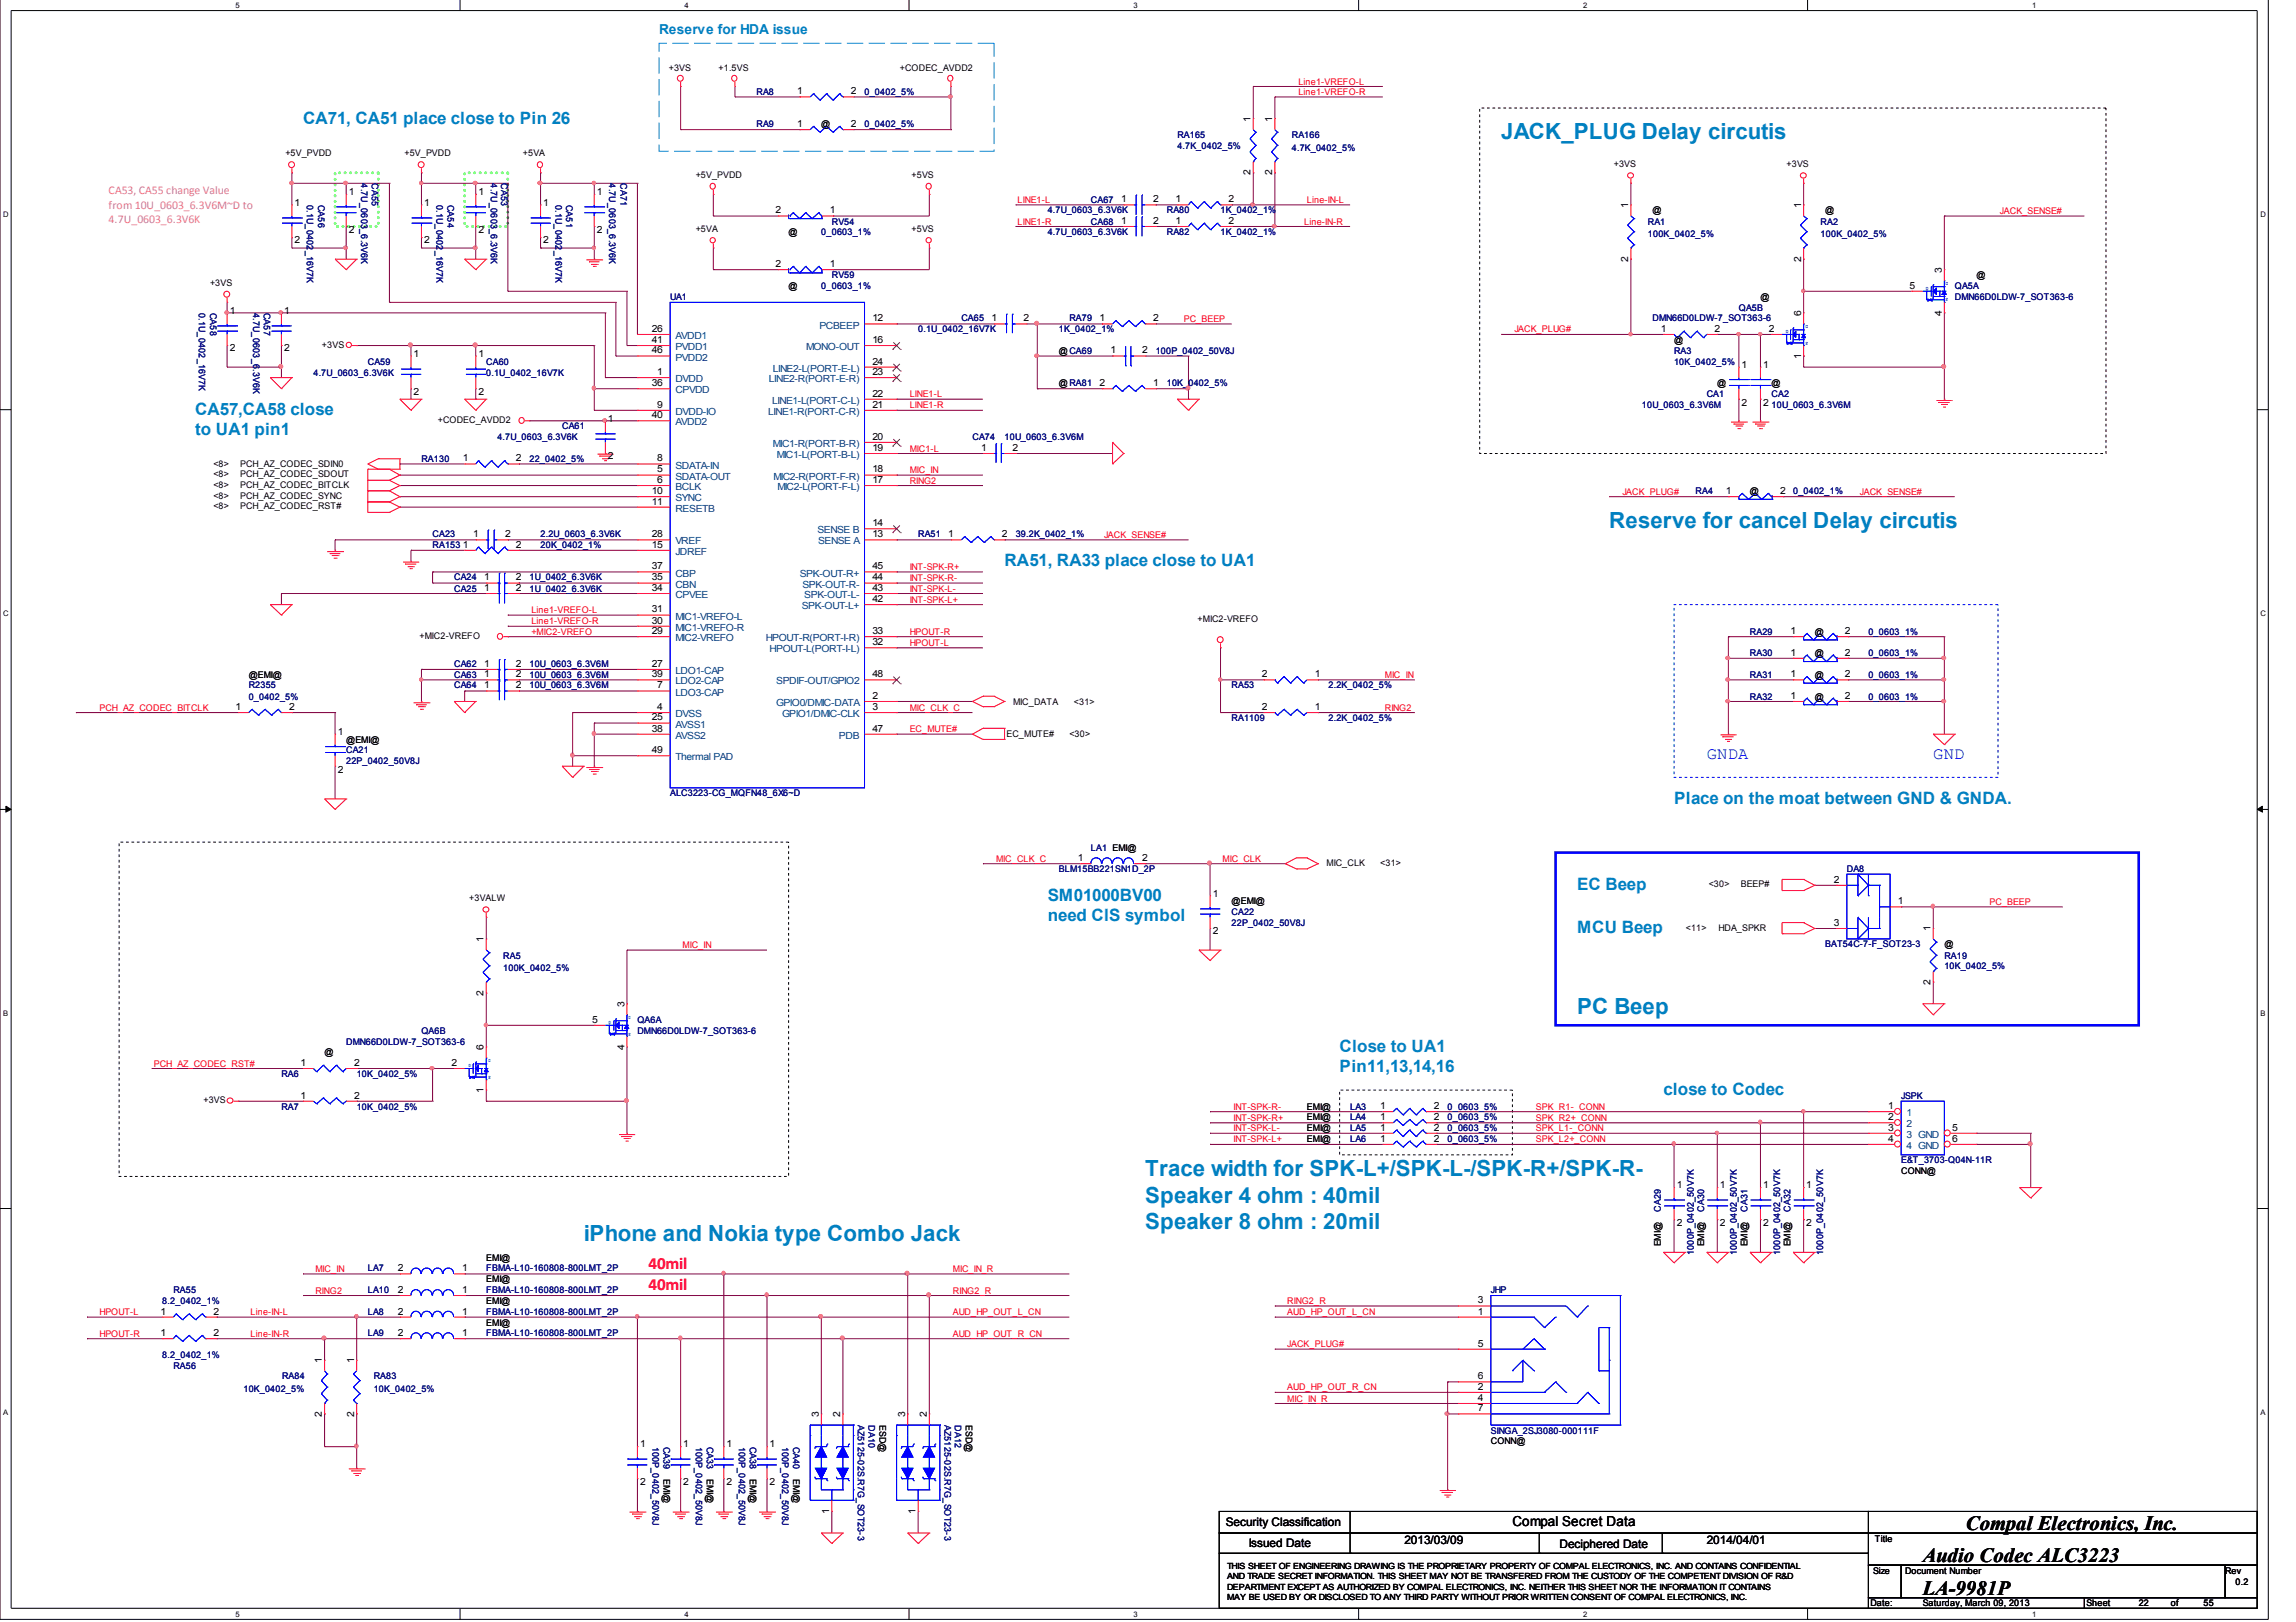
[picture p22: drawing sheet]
<svg xmlns="http://www.w3.org/2000/svg" width="297mm" height="210mm" viewBox="0 0 297 210" stroke-linecap="round" stroke-linejoin="round" font-family="sans-serif">
<defs><g id="words">
<g font-size="2.9" fill="#0080c0">
<text x="194.2" y="18">JACK_PLUG Delay circutis</text>
<text x="208.2" y="68.3">Reserve for cancel Delay circutis</text>
<text x="204" y="131.2">PC Beep</text>
<text x="148.2" y="152.2">Trace width for SPK-L+/SPK-L-/SPK-R+/SPK-R-</text>
<text x="148.2" y="155.6">Speaker 4 ohm : 40mil</text>
<text x="75.5" y="160.5">iPhone and Nokia type Combo Jack</text>
<text x="148.2" y="159.1">Speaker 8 ohm : 20mil</text>
</g>
<g font-size="2.6">
<text x="248.8" y="202.2">Audio Codec ALC3223</text>
<text x="254.3" y="198">Compal Electronics, Inc.</text>
<text x="248.8" y="206.4">LA-9981P</text>
</g>
<g font-size="2.2" fill="#0080c0">
<text x="39.2" y="16">CA71, CA51 place close to Pin 26</text>
<text x="25.2" y="53.7">CA57,CA58 close</text>
<text x="25.2" y="56.3">to UA1 pin1</text>
<text x="130" y="73.3">RA51, RA33 place close to UA1</text>
<text x="216.6" y="104">Place on the moat between GND &amp; GNDA.</text>
<text x="135.6" y="116.6">SM01000BV00</text>
<text x="135.6" y="119.2">need CIS symbol</text>
<text x="204" y="115.2">EC Beep</text>
<text x="204" y="120.7">MCU Beep</text>
<text x="173.3" y="136.2">Close to UA1</text>
<text x="173.3" y="138.8">Pin11,13,14,16</text>
<text x="215.2" y="141.7">close to Codec</text>
</g>
<g font-size="2.2" fill="#00f">
<text x="220.8" y="98.2">GNDA</text>
<text x="250.1" y="98.2">GND</text>
</g>
<g font-size="2.2" fill="#f00">
<text x="83.9" y="164.2">40mil</text>
<text x="83.9" y="167">40mil</text>
</g>
<text font-size="1.8" fill="#0080c0" x="85.3" y="4.4">Reserve for HDA issue</text>
<text font-size="1.8" x="195.7" y="197.5">Compal Secret Data</text>
<g font-size="1.5" fill="#f0f">
<text x="14.1" y="25.2">CA53, CA55 change Value</text>
<text x="14.1" y="27">from 10U_0603_6.3V6M~D to</text>
<text x="14.1" y="28.9">4.7U_0603_6.3V6K</text>
</g>
<g font-size="1.5">
<text x="158.6" y="197.5">Security Classification</text>
<text x="161.5" y="200.2">Issued Date</text>
<text x="181.7" y="199.8">2013/03/09</text>
<text x="201.8" y="200.3">Deciphered Date</text>
<text x="220.8" y="199.8">2014/04/01</text>
</g>
<g font-size="1.3">
<text x="103.1" y="16.4">1</text>
<text x="103.1" y="12.2">1</text>
<text x="110.1" y="16.4">2</text>
<text x="110.1" y="12.2">2</text>
<text x="161.8" y="15.8" transform="rotate(-90 161.8 15.8)">1</text>
<text x="164.6" y="15.8" transform="rotate(-90 164.6 15.8)">1</text>
<text x="161.8" y="22.7" transform="rotate(-90 161.8 22.7)">2</text>
<text x="164.6" y="22.7" transform="rotate(-90 164.6 22.7)">2</text>
<text x="38.1" y="26.7">1</text>
<text x="45.1" y="25.2">1</text>
<text x="54.9" y="26.7">1</text>
<text x="61.9" y="25.2">1</text>
<text x="70.3" y="26.7">1</text>
<text x="77.2" y="25.2">1</text>
<text x="100.3" y="27.6">2</text>
<text x="107.4" y="27.6">1</text>
<text x="145" y="29">1</text>
<text x="145" y="26.2">1</text>
<text x="149.2" y="29">2</text>
<text x="149.2" y="26.2">2</text>
<text x="152.1" y="29">1</text>
<text x="152.1" y="26.2">1</text>
<text x="158.9" y="29">2</text>
<text x="158.9" y="26.2">2</text>
<text x="210.7" y="26.9" transform="rotate(-90 210.7 26.9)">1</text>
<text x="233" y="26.9" transform="rotate(-90 233 26.9)">1</text>
<text x="38.1" y="31.5">2</text>
<text x="45.1" y="30.2">2</text>
<text x="54.9" y="31.5">2</text>
<text x="61.9" y="30.2">2</text>
<text x="70.3" y="31.5">2</text>
<text x="77.2" y="30.2">2</text>
<text x="100.3" y="34.6">2</text>
<text x="107.4" y="34.6">1</text>
<text x="210.7" y="33.9" transform="rotate(-90 210.7 33.9)">2</text>
<text x="233" y="33.9" transform="rotate(-90 233 33.9)">2</text>
<text x="251.2" y="35.3" transform="rotate(-90 251.2 35.3)">3</text>
<text x="29.7" y="40.7">1</text>
<text x="36.7" y="40.7">1</text>
<text x="112.9" y="41.6">12</text>
<text x="128.3" y="41.6">1</text>
<text x="132.4" y="41.6">2</text>
<text x="142.2" y="41.6">1</text>
<text x="149.2" y="41.6">2</text>
<text x="233" y="40.9" transform="rotate(-90 233 40.9)">6</text>
<text x="247.1" y="37.4">5</text>
<text x="251.2" y="40.9" transform="rotate(-90 251.2 40.9)">4</text>
<text x="29.7" y="45.5">2</text>
<text x="36.7" y="45.5">2</text>
<text x="53.5" y="46.2">1</text>
<text x="61.9" y="46.2">1</text>
<text x="84.3" y="42.9">26</text>
<text x="84.3" y="44.4">41</text>
<text x="84.3" y="45.7">46</text>
<text x="112.9" y="47.2">24</text>
<text x="112.9" y="44.4">16</text>
<text x="143.7" y="45.7">1</text>
<text x="147.7" y="45.7">2</text>
<text x="214.9" y="42.9">1</text>
<text x="221.8" y="42.9">2</text>
<text x="225.3" y="47.6">1</text>
<text x="228.1" y="47.6">1</text>
<text x="228.9" y="42.9">2</text>
<text x="233" y="46.5" transform="rotate(-90 233 46.5)">1</text>
<text x="53.5" y="51.1">2</text>
<text x="61.9" y="51.1">2</text>
<text x="84.3" y="50">36</text>
<text x="85" y="52.8">9</text>
<text x="85" y="48.5">1</text>
<text x="112.9" y="48.5">23</text>
<text x="112.9" y="51.3">22</text>
<text x="112.9" y="52.8">21</text>
<text x="142.2" y="50">2</text>
<text x="149.2" y="50">1</text>
<text x="225.3" y="52.5">2</text>
<text x="228.1" y="52.5">2</text>
<text x="59.9" y="59.7">1</text>
<text x="66.7" y="59.7">2</text>
<text x="78.7" y="54.6">1</text>
<text x="78.7" y="59.5">2</text>
<text x="84.3" y="54.1">40</text>
<text x="85" y="59.7">8</text>
<text x="112.9" y="56.9">20</text>
<text x="112.9" y="58.3">19</text>
<text x="126.9" y="58.3">1</text>
<text x="131" y="58.3">2</text>
<text x="84.3" y="65.3">11</text>
<text x="84.3" y="63.9">10</text>
<text x="85" y="62.5">6</text>
<text x="85" y="61.1">5</text>
<text x="112.9" y="61.1">18</text>
<text x="112.9" y="62.5">17</text>
<text x="223.3" y="63.9">1</text>
<text x="230.3" y="63.9">2</text>
<text x="59.9" y="70.9">1</text>
<text x="61.2" y="69.5">1</text>
<text x="65.4" y="69.5">2</text>
<text x="66.7" y="70.9">2</text>
<text x="84.3" y="69.5">28</text>
<text x="84.3" y="70.9">15</text>
<text x="112.9" y="68.1">14</text>
<text x="112.9" y="69.5">13</text>
<text x="122.7" y="69.5">1</text>
<text x="129.6" y="69.5">2</text>
<text x="62.7" y="76.5">1</text>
<text x="62.7" y="75.1">1</text>
<text x="66.7" y="76.5">2</text>
<text x="66.7" y="75.1">2</text>
<text x="84.3" y="73.7">37</text>
<text x="84.3" y="75.1">35</text>
<text x="84.3" y="76.5">34</text>
<text x="112.9" y="77.9">42</text>
<text x="112.9" y="76.5">43</text>
<text x="112.9" y="75.1">44</text>
<text x="112.9" y="73.7">45</text>
<text x="84.3" y="82.1">29</text>
<text x="84.3" y="80.7">30</text>
<text x="84.3" y="79.3">31</text>
<text x="112.9" y="83.5">32</text>
<text x="112.9" y="82.1">33</text>
<text x="231.6" y="82.1">1</text>
<text x="238.7" y="82.1">2</text>
<text x="62.7" y="86.3">1</text>
<text x="62.7" y="87.6">1</text>
<text x="62.7" y="89.1">1</text>
<text x="66.7" y="86.3">2</text>
<text x="66.7" y="87.6">2</text>
<text x="66.7" y="89.1">2</text>
<text x="84.3" y="86.3">27</text>
<text x="84.3" y="87.6">39</text>
<text x="85" y="89.1">7</text>
<text x="112.9" y="87.6">48</text>
<text x="163.2" y="87.6">2</text>
<text x="170.1" y="87.6">1</text>
<text x="231.6" y="87.6">1</text>
<text x="231.6" y="84.9">1</text>
<text x="238.7" y="87.6">2</text>
<text x="238.7" y="84.9">2</text>
<text x="30.5" y="91.9">1</text>
<text x="37.4" y="91.9">2</text>
<text x="43.7" y="95.1">1</text>
<text x="84.3" y="93.2">25</text>
<text x="84.3" y="94.7">38</text>
<text x="85" y="91.9">4</text>
<text x="112.9" y="94.7">47</text>
<text x="112.9" y="90.4">2</text>
<text x="112.9" y="91.9">3</text>
<text x="163.2" y="91.9">2</text>
<text x="170.1" y="91.9">1</text>
<text x="231.6" y="90.4">1</text>
<text x="238.7" y="90.4">2</text>
<text x="43.7" y="100">2</text>
<text x="84.3" y="97.5">49</text>
<text x="139.4" y="111.4">1</text>
<text x="147.7" y="111.4">2</text>
<text x="156.9" y="116.1">1</text>
<text x="237.2" y="114.2">2</text>
<text x="237.2" y="119.8">3</text>
<text x="245.5" y="117">1</text>
<text x="62.6" y="121.9" transform="rotate(-90 62.6 121.9)">1</text>
<text x="156.9" y="120.9">2</text>
<text x="249.8" y="120.5" transform="rotate(-90 249.8 120.5)">1</text>
<text x="62.6" y="128.9" transform="rotate(-90 62.6 128.9)">2</text>
<text x="80.8" y="130.3" transform="rotate(-90 80.8 130.3)">3</text>
<text x="249.8" y="127.5" transform="rotate(-90 249.8 127.5)">2</text>
<text x="38.9" y="137.9">1</text>
<text x="45.8" y="137.9">2</text>
<text x="58.4" y="137.9">2</text>
<text x="62.6" y="135.9" transform="rotate(-90 62.6 135.9)">6</text>
<text x="76.6" y="132.3">5</text>
<text x="80.8" y="135.9" transform="rotate(-90 80.8 135.9)">4</text>
<text x="38.9" y="142.2">1</text>
<text x="45.8" y="142.2">2</text>
<text x="62.6" y="141.5" transform="rotate(-90 62.6 141.5)">1</text>
<text x="178.6" y="143.5">1</text>
<text x="185.5" y="143.5">2</text>
<text x="244.3" y="143.5">1</text>
<text x="178.6" y="145">1</text>
<text x="178.6" y="146.3">1</text>
<text x="178.6" y="147.8">1</text>
<text x="185.5" y="145">2</text>
<text x="185.5" y="146.3">2</text>
<text x="185.5" y="147.8">2</text>
<text x="244.3" y="145">2</text>
<text x="244.3" y="146.3">3</text>
<text x="244.3" y="147.8">4</text>
<text x="252.6" y="146.3">5</text>
<text x="252.6" y="147.8">6</text>
<text x="216.9" y="153.8">1</text>
<text x="222.5" y="153.8">1</text>
<text x="228.1" y="153.8">1</text>
<text x="233.7" y="153.8">1</text>
<text x="216.9" y="158.7">2</text>
<text x="222.5" y="158.7">2</text>
<text x="228.1" y="158.7">2</text>
<text x="233.7" y="158.7">2</text>
<text x="51.5" y="164.5">2</text>
<text x="51.5" y="167.3">2</text>
<text x="59.8" y="164.5">1</text>
<text x="59.8" y="167.3">1</text>
<text x="20.7" y="170.1">1</text>
<text x="20.7" y="172.9">1</text>
<text x="27.6" y="170.1">2</text>
<text x="27.6" y="172.9">2</text>
<text x="51.5" y="172.9">2</text>
<text x="51.5" y="170.1">2</text>
<text x="59.8" y="172.9">1</text>
<text x="59.8" y="170.1">1</text>
<text x="191.2" y="170.1">1</text>
<text x="191.2" y="168.7">3</text>
<text x="41.7" y="176.4" transform="rotate(-90 41.7 176.4)">1</text>
<text x="45.8" y="176.4" transform="rotate(-90 45.8 176.4)">1</text>
<text x="191.2" y="179.8">2</text>
<text x="191.2" y="174.3">5</text>
<text x="191.2" y="178.5">6</text>
<text x="41.7" y="183.4" transform="rotate(-90 41.7 183.4)">2</text>
<text x="45.8" y="183.4" transform="rotate(-90 45.8 183.4)">2</text>
<text x="105.9" y="183.4" transform="rotate(-90 105.9 183.4)">3</text>
<text x="108.7" y="183.4" transform="rotate(-90 108.7 183.4)">2</text>
<text x="117.1" y="183.4" transform="rotate(-90 117.1 183.4)">3</text>
<text x="119.9" y="183.4" transform="rotate(-90 119.9 183.4)">2</text>
<text x="191.2" y="181.3">4</text>
<text x="191.2" y="182.6">7</text>
<text x="82.8" y="187.3">1</text>
<text x="88.4" y="187.3">1</text>
<text x="94" y="187.3">1</text>
<text x="99.6" y="187.3">1</text>
<text x="82.8" y="192.2">2</text>
<text x="88.4" y="192.2">2</text>
<text x="94" y="192.2">2</text>
<text x="99.6" y="192.2">2</text>
<text x="107.3" y="195.9" transform="rotate(-90 107.3 195.9)">1</text>
<text x="118.4" y="195.9" transform="rotate(-90 118.4 195.9)">1</text>
</g>
<g font-size="1.3" fill="#004080">
<text x="87.4" y="43.9">AVDD1</text>
<text x="87.4" y="45.3">PVDD1</text>
<text x="87.4" y="46.7">PVDD2</text>
<text x="104.3" y="45.3">MONO-OUT</text>
<text x="106" y="42.5">PCBEEP</text>
<text x="87.4" y="50.9">CPVDD</text>
<text x="87.4" y="53.7">DVDD-IO</text>
<text x="87.4" y="49.5">DVDD</text>
<text x="99.4" y="53.7">LINE1-R(PORT-C-R)</text>
<text x="99.5" y="49.5">LINE2-R(PORT-E-R)</text>
<text x="99.9" y="52.3">LINE1-L(PORT-C-L)</text>
<text x="100" y="48.1">LINE2-L(PORT-E-L)</text>
<text x="87.4" y="55">AVDD2</text>
<text x="100" y="57.8">MIC1-R(PORT-B-R)</text>
<text x="100.5" y="59.3">MIC1-L(PORT-B-L)</text>
<text x="87.4" y="64.9">SYNC</text>
<text x="87.4" y="60.6">SDATA-IN</text>
<text x="87.4" y="63.4">BCLK</text>
<text x="87.4" y="62.1">SDATA-OUT</text>
<text x="100.1" y="62.1">MIC2-R(PORT-F-R)</text>
<text x="100.6" y="63.4">MIC2-L(PORT-F-L)</text>
<text x="87.4" y="70.5">VREF</text>
<text x="87.4" y="71.8">JDREF</text>
<text x="87.4" y="66.2">RESETB</text>
<text x="105.7" y="69">SENSE B</text>
<text x="105.8" y="70.5">SENSE A</text>
<text x="87.4" y="74.6">CBP</text>
<text x="87.4" y="76">CBN</text>
<text x="87.4" y="77.4">CPVEE</text>
<text x="103.5" y="74.6">SPK-OUT-R+</text>
<text x="103.8" y="76">SPK-OUT-R-</text>
<text x="104.1" y="77.4">SPK-OUT-L-</text>
<text x="87.4" y="83">MIC2-VREFO</text>
<text x="87.4" y="81.6">MIC1-VREFO-R</text>
<text x="87.4" y="80.2">MIC1-VREFO-L</text>
<text x="99.1" y="83">HPOUT-R(PORT-I-R)</text>
<text x="103.7" y="78.8">SPK-OUT-L+</text>
<text x="87.4" y="87.2">LDO1-CAP</text>
<text x="87.4" y="88.6">LDO2-CAP</text>
<text x="99.6" y="84.4">HPOUT-L(PORT-I-L)</text>
<text x="100.4" y="88.6">SPDIF-OUT/GPIO2</text>
<text x="87.4" y="94.2">AVSS1</text>
<text x="87.4" y="95.6">AVSS2</text>
<text x="87.4" y="90">LDO3-CAP</text>
<text x="87.4" y="92.8">DVSS</text>
<text x="100.4" y="91.4">GPIO0/DMIC-DATA</text>
<text x="101.2" y="92.8">GPIO1/DMIC-CLK</text>
<text x="108.5" y="95.6">PDB</text>
<text x="87.4" y="98.4">Thermal PAD</text>
<text x="246.6" y="144.5">1</text>
<text x="246.6" y="145.9">2</text>
<text x="246.6" y="147.2">3 GND</text>
<text x="246.6" y="148.7">4 GND</text>
</g>
<g font-size="1.2">
<text x="86.5" y="9.2">+3VS</text>
<text x="93" y="9.2">+1.5VS</text>
<text x="116.4" y="9.2">+CODEC_AVDD2</text>
<text x="106.3" y="16.4">@</text>
<text x="36.9" y="20.2">+5V_PVDD</text>
<text x="52.3" y="20.2">+5V_PVDD</text>
<text x="67.6" y="20.2">+5VA</text>
<text x="90" y="23">+5V_PVDD</text>
<text x="117.9" y="23">+5VS</text>
<text x="208.8" y="21.6">+3VS</text>
<text x="231.1" y="21.6">+3VS</text>
<text x="90" y="30">+5VA</text>
<text x="117.9" y="30">+5VS</text>
<text x="213.8" y="27.6">@</text>
<text x="236.1" y="27.6">@</text>
<text x="102" y="30.4">@</text>
<text x="255.7" y="36">@</text>
<text x="27.2" y="37">+3VS</text>
<text x="102" y="37.4">@</text>
<text x="227.8" y="38.8">@</text>
<text x="41.7" y="45">+3VS</text>
<text x="137" y="45.8">@CA69</text>
<text x="216.6" y="44.4">@</text>
<text x="137" y="50">@RA81</text>
<text x="222.2" y="50">@</text>
<text x="229.2" y="50">@</text>
<text x="56.6" y="54.7">+CODEC_AVDD2</text>
<text x="27.6" y="61.7">&lt;8&gt;</text>
<text x="27.6" y="63.1">&lt;8&gt;</text>
<text x="27.6" y="64.5">&lt;8&gt;</text>
<text x="27.6" y="65.9">&lt;8&gt;</text>
<text x="27.6" y="60.5">&lt;8&gt;</text>
<text x="31.1" y="61.7">PCH_AZ_CODEC_SDOUT</text>
<text x="31.1" y="63.1">PCH_AZ_CODEC_BITCLK</text>
<text x="31.1" y="64.5">PCH_AZ_CODEC_SYNC</text>
<text x="31.1" y="65.9">PCH_AZ_CODEC_RST#</text>
<text x="31.1" y="60.5">PCH_AZ_CODEC_SDIN0</text>
<text x="226.4" y="63.9">@</text>
<text x="54.3" y="82.6">+MIC2-VREFO</text>
<text x="154.9" y="80.4">+MIC2-VREFO</text>
<text x="234.8" y="82.1">@</text>
<text x="32.2" y="87.7">@EMI@</text>
<text x="234.8" y="87.7">@</text>
<text x="234.8" y="84.9">@</text>
<text x="130.2" y="95.3">EC_MUTE#</text>
<text x="131.1" y="91.2">MIC_DATA</text>
<text x="138.3" y="95.3">&lt;30&gt;</text>
<text x="138.9" y="91.2">&lt;31&gt;</text>
<text x="234.8" y="90.5">@</text>
<text x="44.8" y="96.1">@EMI@</text>
<text x="171.6" y="112.1">MIC_CLK</text>
<text x="178.6" y="112.1">&lt;31&gt;</text>
<text x="60.7" y="116.6">+3VALW</text>
<text x="159.3" y="117">@EMI@</text>
<text x="221.1" y="114.8">&lt;30&gt;</text>
<text x="225.2" y="114.8">BEEP#</text>
<text x="218.1" y="120.5">&lt;11&gt;</text>
<text x="222.3" y="120.5">HDA_SPKR</text>
<text x="251.5" y="122.6">@</text>
<text x="42" y="136.6">@</text>
<text x="26.3" y="142.8">+3VS</text>
<text x="169.1" y="143.6">EMI@</text>
<text x="169.1" y="145">EMI@</text>
<text x="169.1" y="146.4">EMI@</text>
<text x="169.1" y="147.8">EMI@</text>
<text x="246" y="152">CONN@</text>
<text x="214.9" y="161.3" transform="rotate(-90 214.9 161.3)">EMI@</text>
<text x="220.5" y="161.3" transform="rotate(-90 220.5 161.3)">EMI@</text>
<text x="226.1" y="161.3" transform="rotate(-90 226.1 161.3)">EMI@</text>
<text x="231.6" y="161.3" transform="rotate(-90 231.6 161.3)">EMI@</text>
<text x="62.9" y="163.2">EMI@</text>
<text x="62.9" y="166">EMI@</text>
<text x="62.9" y="171.5">EMI@</text>
<text x="62.9" y="168.8">EMI@</text>
<text x="113.8" y="184.4" transform="rotate(90 113.8 184.4)">ESD@</text>
<text x="125" y="184.4" transform="rotate(90 125 184.4)">ESD@</text>
<text x="85.9" y="191.4" transform="rotate(90 85.9 191.4)">EMI@</text>
<text x="91.4" y="191.4" transform="rotate(90 91.4 191.4)">EMI@</text>
<text x="97" y="191.4" transform="rotate(90 97 191.4)">EMI@</text>
<text x="102.6" y="191.4" transform="rotate(90 102.6 191.4)">EMI@</text>
<text x="192.9" y="186.9">CONN@</text>
<text x="242.3" y="203.6">Size</text>
<text x="242.6" y="199.6">Title</text>
<text x="246.5" y="203.6">Document Number</text>
<text x="287.9" y="203.6">Rev</text>
<text x="242" y="207.9">Date:</text>
<text x="248.8" y="207.9">Saturday, March 09, 2013</text>
<text x="269.9" y="207.9">Sheet</text>
<text x="276.7" y="207.9">22</text>
<text x="280.8" y="207.9">of</text>
<text x="285.1" y="207.9">55</text>
<text x="289.2" y="205.1">0.2</text>
</g>
<g font-size="1.2" fill="#f00">
<text x="168" y="10.9">Line1-VREFO-L</text>
<text x="168" y="12.3">Line1-VREFO-R</text>
<text x="131.7" y="26.3">LINE1-L</text>
<text x="131.7" y="29.1">LINE1-R</text>
<text x="168.7" y="29.1">Line-IN-R</text>
<text x="169.1" y="26.3">Line-IN-L</text>
<text x="258.7" y="27.7">JACK_SENSE#</text>
<text x="153.2" y="41.7">PC_BEEP</text>
<text x="195.9" y="43">JACK_PLUG#</text>
<text x="117.7" y="52.8">LINE1-R</text>
<text x="117.7" y="51.4">LINE1-L</text>
<text x="117.7" y="58.4">MIC1-L</text>
<text x="117.7" y="62.6">RING2</text>
<text x="117.7" y="61.2">MIC_IN</text>
<text x="209.9" y="64">JACK_PLUG#</text>
<text x="240.6" y="64">JACK_SENSE#</text>
<text x="142.8" y="69.6">JACK_SENSE#</text>
<text x="117.7" y="75.2">INT-SPK-R-</text>
<text x="117.7" y="73.8">INT-SPK-R+</text>
<text x="117.7" y="76.6">INT-SPK-L-</text>
<text x="117.7" y="78">INT-SPK-L+</text>
<text x="68.7" y="80.8">Line1-VREFO-R</text>
<text x="68.7" y="79.3">Line1-VREFO-L</text>
<text x="68.7" y="82.1">+MIC2-VREFO</text>
<text x="117.7" y="83.6">HPOUT-L</text>
<text x="117.7" y="82.1">HPOUT-R</text>
<text x="179.2" y="87.7">MIC_IN</text>
<text x="12.9" y="92">PCH_AZ_CODEC_BITCLK</text>
<text x="117.7" y="94.8">EC_MUTE#</text>
<text x="117.7" y="92">MIC_CLK_C</text>
<text x="179.2" y="92">RING2</text>
<text x="128.9" y="111.5">MIC_CLK_C</text>
<text x="158.2" y="111.5">MIC_CLK</text>
<text x="257.4" y="117.1">PC_BEEP</text>
<text x="88.3" y="122.7">MIC_IN</text>
<text x="19.9" y="138">PCH_AZ_CODEC_RST#</text>
<text x="159.6" y="143.6">INT-SPK-R-</text>
<text x="198.7" y="143.6">SPK_R1-_CONN</text>
<text x="159.6" y="146.4">INT-SPK-L-</text>
<text x="159.6" y="147.8">INT-SPK-L+</text>
<text x="159.6" y="145">INT-SPK-R+</text>
<text x="198.7" y="146.4">SPK_L1-_CONN</text>
<text x="198.7" y="145">SPK_R2+_CONN</text>
<text x="198.7" y="147.8">SPK_L2+_CONN</text>
<text x="40.8" y="164.6">MIC_IN</text>
<text x="40.8" y="167.4">RING2</text>
<text x="123.3" y="164.6">MIC_IN_R</text>
<text x="123.3" y="167.4">RING2_R</text>
<text x="12.9" y="170.2">HPOUT-L</text>
<text x="12.9" y="173">HPOUT-R</text>
<text x="32.4" y="170.2">Line-IN-L</text>
<text x="32.4" y="173">Line-IN-R</text>
<text x="123.3" y="173">AUD_HP_OUT_R_CN</text>
<text x="123.3" y="170.2">AUD_HP_OUT_L_CN</text>
<text x="166.5" y="170.2">AUD_HP_OUT_L_CN</text>
<text x="166.5" y="168.8">RING2_R</text>
<text x="166.5" y="179.9">AUD_HP_OUT_R_CN</text>
<text x="166.5" y="174.3">JACK_PLUG#</text>
<text x="166.5" y="181.4">MIC_IN_R</text>
</g>
<g font-size="1.2" fill="#000080">
<text x="97.9" y="16.4">RA9</text>
<text x="97.9" y="12.3">RA8</text>
<text x="111.8" y="16.4">0_0402_5%</text>
<text x="111.8" y="12.3">0_0402_5%</text>
<text x="152.3" y="17.9">RA165</text>
<text x="167.1" y="17.9">RA166</text>
<text x="46.7" y="23.7" transform="rotate(90 46.7 23.7)">4.7U_0603_6.3V6K</text>
<text x="48.1" y="23.7" transform="rotate(90 48.1 23.7)">CA55</text>
<text x="63.5" y="23.7" transform="rotate(90 63.5 23.7)">4.7U_0603_6.3V6K</text>
<text x="64.9" y="23.7" transform="rotate(90 64.9 23.7)">CA53</text>
<text x="78.8" y="23.7" transform="rotate(90 78.8 23.7)">4.7U_0603_6.3V6K</text>
<text x="80.3" y="23.7" transform="rotate(90 80.3 23.7)">CA71</text>
<text x="152.3" y="19.2">4.7K_0402_5%</text>
<text x="167.1" y="19.5">4.7K_0402_5%</text>
<text x="39.7" y="26.5" transform="rotate(90 39.7 26.5)">0.1U_0402_16V7K</text>
<text x="41.1" y="26.5" transform="rotate(90 41.1 26.5)">CA56</text>
<text x="56.5" y="26.5" transform="rotate(90 56.5 26.5)">0.1U_0402_16V7K</text>
<text x="57.9" y="26.5" transform="rotate(90 57.9 26.5)">CA54</text>
<text x="71.9" y="26.5" transform="rotate(90 71.9 26.5)">0.1U_0402_16V7K</text>
<text x="73.2" y="26.5" transform="rotate(90 73.2 26.5)">CA51</text>
<text x="107.6" y="29.1">RV54</text>
<text x="135.6" y="27.6">4.7U_0603_6.3V6K</text>
<text x="141.1" y="29.1">CA68</text>
<text x="141.1" y="26.3">CA67</text>
<text x="151" y="27.6">RA80</text>
<text x="157.9" y="27.6">1K_0402_1%</text>
<text x="213.2" y="29.1">RA1</text>
<text x="235.5" y="29.1">RA2</text>
<text x="106.3" y="30.4">0_0603_1%</text>
<text x="107.6" y="36">RV59</text>
<text x="135.6" y="30.4">4.7U_0603_6.3V6K</text>
<text x="151" y="30.4">RA82</text>
<text x="157.9" y="30.4">1K_0402_1%</text>
<text x="213.2" y="30.7">100K_0402_5%</text>
<text x="235.5" y="30.7">100K_0402_5%</text>
<text x="25.7" y="40.5" transform="rotate(90 25.7 40.5)">0.1U_0402_16V7K</text>
<text x="27.2" y="40.5" transform="rotate(90 27.2 40.5)">CA58</text>
<text x="32.8" y="40.5" transform="rotate(90 32.8 40.5)">4.7U_0603_6.3V6K</text>
<text x="34.1" y="40.5" transform="rotate(90 34.1 40.5)">CA57</text>
<text x="86.7" y="38.8">UA1</text>
<text x="106.3" y="37.4">0_0603_1%</text>
<text x="124.4" y="41.6">CA65</text>
<text x="138.3" y="41.6">RA79</text>
<text x="213.8" y="41.6">DMN66D0LDW-7_SOT363-6</text>
<text x="225" y="40.2">QA5B</text>
<text x="252.9" y="37.4">QA5A</text>
<text x="252.9" y="38.8">DMN66D0LDW-7_SOT363-6</text>
<text x="47.6" y="47.2">CA59</text>
<text x="62.9" y="47.2">CA60</text>
<text x="118.8" y="43">0.1U_0402_16V7K</text>
<text x="137" y="43">1K_0402_1%</text>
<text x="149.5" y="45.8">100P_0402_50V8J</text>
<text x="216.6" y="45.8">RA3</text>
<text x="216.6" y="47.2">10K_0402_5%</text>
<text x="40.6" y="48.6">4.7U_0603_6.3V6K</text>
<text x="62.9" y="48.6">0.1U_0402_16V7K</text>
<text x="151" y="50">10K_0402_5%</text>
<text x="212.4" y="52.8">10U_0603_6.3V6M</text>
<text x="220.8" y="51.4">CA1</text>
<text x="229.2" y="51.4">CA2</text>
<text x="229.2" y="52.8">10U_0603_6.3V6M</text>
<text x="54.5" y="59.8">RA130</text>
<text x="64.3" y="57">4.7U_0603_6.3V6K</text>
<text x="68.5" y="59.8">22_0402_5%</text>
<text x="72.7" y="55.6">CA61</text>
<text x="125.8" y="57">CA74</text>
<text x="130" y="57">10U_0603_6.3V6M</text>
<text x="219.4" y="63.9">RA4</text>
<text x="232" y="63.9">0_0402_1%</text>
<text x="56" y="69.5">CA23</text>
<text x="56" y="71">RA153</text>
<text x="69.9" y="69.5">2.2U_0603_6.3V6K</text>
<text x="69.9" y="71">20K_0402_1%</text>
<text x="118.8" y="69.5">RA51</text>
<text x="131.4" y="69.5">39.2K_0402_1%</text>
<text x="58.8" y="76.6">CA25</text>
<text x="58.8" y="75.1">CA24</text>
<text x="68.5" y="76.6">1U_0402_6.3V6K</text>
<text x="68.5" y="75.1">1U_0402_6.3V6K</text>
<text x="226.4" y="82.1">RA29</text>
<text x="241.7" y="82.1">0_0603_1%</text>
<text x="32.2" y="89.1">R2355</text>
<text x="58.8" y="86.3">CA62</text>
<text x="58.8" y="87.7">CA63</text>
<text x="58.8" y="89.1">CA64</text>
<text x="68.5" y="86.3">10U_0603_6.3V6M</text>
<text x="68.5" y="87.7">10U_0603_6.3V6M</text>
<text x="68.5" y="89.1">10U_0603_6.3V6M</text>
<text x="159.3" y="89.1">RA53</text>
<text x="171.9" y="89.1">2.2K_0402_5%</text>
<text x="226.4" y="87.7">RA31</text>
<text x="226.4" y="84.9">RA30</text>
<text x="241.7" y="87.7">0_0603_1%</text>
<text x="241.7" y="84.9">0_0603_1%</text>
<text x="32.2" y="90.5">0_0402_5%</text>
<text x="159.3" y="93.3">RA1109</text>
<text x="171.9" y="93.3">2.2K_0402_5%</text>
<text x="226.4" y="90.5">RA32</text>
<text x="241.7" y="90.5">0_0603_1%</text>
<text x="44.8" y="97.5">CA21</text>
<text x="44.8" y="98.9">22P_0402_50V8J</text>
<text x="86.7" y="103.1">ALC3223-CG_MQFN48_6X6~D</text>
<text x="137" y="112.9">BLM15BB221SN1D_2P</text>
<text x="141.1" y="110.1">LA1 EMI@</text>
<text x="238.9" y="112.9">DA8</text>
<text x="159.3" y="118.5">CA22</text>
<text x="159.3" y="119.8">22P_0402_50V8J</text>
<text x="65.1" y="124.1">RA5</text>
<text x="65.1" y="125.7">100K_0402_5%</text>
<text x="236.1" y="122.6">BAT54C-7-F_SOT23-3</text>
<text x="251.5" y="124.1">RA19</text>
<text x="251.5" y="125.4">10K_0402_5%</text>
<text x="44.8" y="135.2">DMN66D0LDW-7_SOT363-6</text>
<text x="54.5" y="133.8">QA6B</text>
<text x="82.5" y="132.4">QA6A</text>
<text x="82.5" y="133.8">DMN66D0LDW-7_SOT363-6</text>
<text x="36.4" y="143.6">RA7</text>
<text x="36.4" y="139.4">RA6</text>
<text x="46.1" y="143.6">10K_0402_5%</text>
<text x="46.1" y="139.4">10K_0402_5%</text>
<text x="174.7" y="143.6">LA3</text>
<text x="187.3" y="143.6">0_0603_5%</text>
<text x="246" y="142.2">JSPK</text>
<text x="174.7" y="145">LA4</text>
<text x="174.7" y="146.4">LA5</text>
<text x="174.7" y="147.8">LA6</text>
<text x="187.3" y="145">0_0603_5%</text>
<text x="187.3" y="146.4">0_0603_5%</text>
<text x="187.3" y="147.8">0_0603_5%</text>
<text x="246" y="150.6">E&amp;T_3703-Q04N-11R</text>
<text x="214.9" y="156.8" transform="rotate(-90 214.9 156.8)">CA29</text>
<text x="220.5" y="156.8" transform="rotate(-90 220.5 156.8)">CA30</text>
<text x="226.1" y="156.8" transform="rotate(-90 226.1 156.8)">CA31</text>
<text x="231.6" y="156.8" transform="rotate(-90 231.6 156.8)">CA32</text>
<text x="22.4" y="167.3">RA55</text>
<text x="47.6" y="164.5">LA7</text>
<text x="47.6" y="167.3">LA10</text>
<text x="62.9" y="164.5">FBMA-L10-160808-800LMT_2P</text>
<text x="62.9" y="167.3">FBMA-L10-160808-800LMT_2P</text>
<text x="192.9" y="167.3">JHP</text>
<text x="219.1" y="162.4" transform="rotate(-90 219.1 162.4)">1000P_0402_50V7K</text>
<text x="224.7" y="162.4" transform="rotate(-90 224.7 162.4)">1000P_0402_50V7K</text>
<text x="230.3" y="162.4" transform="rotate(-90 230.3 162.4)">1000P_0402_50V7K</text>
<text x="235.9" y="162.4" transform="rotate(-90 235.9 162.4)">1000P_0402_50V7K</text>
<text x="21" y="168.8">8.2_0402_1%</text>
<text x="47.6" y="172.9">LA9</text>
<text x="47.6" y="170.1">LA8</text>
<text x="62.9" y="172.9">FBMA-L10-160808-800LMT_2P</text>
<text x="62.9" y="170.1">FBMA-L10-160808-800LMT_2P</text>
<text x="21" y="175.7">8.2_0402_1%</text>
<text x="22.4" y="177.1">RA56</text>
<text x="36.5" y="178.5">RA84</text>
<text x="48.3" y="178.5">RA83</text>
<text x="31.5" y="180.2">10K_0402_5%</text>
<text x="48.3" y="180.2">10K_0402_5%</text>
<text x="111" y="184.4" transform="rotate(90 111 184.4)">AZ5125-02S.R7G_SOT23-3</text>
<text x="112.4" y="184.4" transform="rotate(90 112.4 184.4)">DA10</text>
<text x="122.2" y="184.4" transform="rotate(90 122.2 184.4)">AZ5125-02S.R7G_SOT23-3</text>
<text x="123.5" y="184.4" transform="rotate(90 123.5 184.4)">DA12</text>
<text x="192.9" y="185.5">SINGA_2SJ3080-000111F</text>
<text x="84.4" y="187.2" transform="rotate(90 84.4 187.2)">100P_0402_50V8J</text>
<text x="85.9" y="187.2" transform="rotate(90 85.9 187.2)">CA39</text>
<text x="90" y="187.2" transform="rotate(90 90 187.2)">100P_0402_50V8J</text>
<text x="91.4" y="187.2" transform="rotate(90 91.4 187.2)">CA33</text>
<text x="95.6" y="187.2" transform="rotate(90 95.6 187.2)">100P_0402_50V8J</text>
<text x="97" y="187.2" transform="rotate(90 97 187.2)">CA38</text>
<text x="101.2" y="187.2" transform="rotate(90 101.2 187.2)">100P_0402_50V8J</text>
<text x="102.6" y="187.2" transform="rotate(90 102.6 187.2)">CA40</text>
</g>
<g font-size="1.1">
<text x="158.7" y="203">THIS SHEET OF ENGINEERING DRAWING IS THE PROPRIETARY PROPERTY OF COMPAL ELECTRONICS, INC. AND CONTAINS CONFIDENTIAL</text>
<text x="158.7" y="204.4">AND TRADE SECRET INFORMATION. THIS SHEET MAY NOT BE TRANSFERED FROM THE CUSTODY OF THE COMPETENT DIVISION OF R&amp;D</text>
<text x="158.7" y="205.8">DEPARTMENT EXCEPT AS AUTHORIZED BY COMPAL ELECTRONICS, INC. NEITHER THIS SHEET NOR THE INFORMATION IT CONTAINS</text>
<text x="158.7" y="207.1">MAY BE USED BY OR DISCLOSED TO ANY THIRD PARTY WITHOUT PRIOR WRITTEN CONSENT OF COMPAL ELECTRONICS, INC.</text>
</g>
<g font-size="1">
<text x="30.5" y="1">5</text>
<text x="88.6" y="1">4</text>
<text x="146.6" y="1">3</text>
<text x="204.8" y="1">2</text>
<text x="262.9" y="1">1</text>
<text x=".4" y="28">D</text>
<text x="292.4" y="28">D</text>
<text x=".4" y="79.7">C</text>
<text x="292.4" y="79.7">C</text>
<text x=".4" y="131.4">B</text>
<text x="292.4" y="131.4">B</text>
<text x=".4" y="183.1">A</text>
<text x="292.4" y="183.1">A</text>
<text x="30.5" y="209.2">5</text>
<text x="88.6" y="209.2">4</text>
<text x="146.6" y="209.2">3</text>
<text x="204.8" y="209.2">2</text>
<text x="262.9" y="209.2">1</text>
</g>
<g font-size=".7" fill="#00f">
<text x="249.5" y="37.1" transform="rotate(-180 249.5 37.1)">G</text>
<text x="252.1" y="38.6" transform="rotate(-180 252.1 38.6)">S</text>
<text x="252.1" y="36.5" transform="rotate(-180 252.1 36.5)">D</text>
<text x="231.4" y="42.7" transform="rotate(-180 231.4 42.7)">G</text>
<text x="233.9" y="44.2" transform="rotate(-180 233.9 44.2)">S</text>
<text x="233.9" y="42.1" transform="rotate(-180 233.9 42.1)">D</text>
<text x="81.6" y="131.5" transform="rotate(-180 81.6 131.5)">D</text>
<text x="61" y="137.7" transform="rotate(-180 61 137.7)">G</text>
<text x="63.5" y="137.1" transform="rotate(-180 63.5 137.1)">D</text>
<text x="79.1" y="132.1" transform="rotate(-180 79.1 132.1)">G</text>
<text x="81.6" y="133.6" transform="rotate(-180 81.6 133.6)">S</text>
<text x="63.5" y="139.2" transform="rotate(-180 63.5 139.2)">S</text>
</g>
</g></defs>
<path d="M0 -.1v209.7h293.5v-209.7M1.4 1.4h290.6v206.7h-290.6z" fill="none" stroke="#000" stroke-width=".13"/>
<g fill="#fff">
<path d="M30.5 .2h.4v1h-.4z"/>
<path d="M30.5 208.4h.4v1h-.4z"/>
</g>
<path d="M59.5 -.1v1.5M59.5 208.1v1.5" fill="none" stroke="#000" stroke-width=".13"/>
<g fill="#fff">
<path d="M88.6 .2h.4v1h-.4z"/>
<path d="M88.6 208.4h.4v1h-.4z"/>
</g>
<path d="M117.6 -.1v1.5M117.6 208.1v1.5" fill="none" stroke="#000" stroke-width=".13"/>
<g fill="#fff">
<path d="M146.6 .2h.5v1h-.5z"/>
<path d="M146.6 208.4h.5v1h-.5z"/>
</g>
<path d="M175.8 -.1v1.5M175.8 208.1v1.5" fill="none" stroke="#000" stroke-width=".13"/>
<g fill="#fff">
<path d="M204.8 .2h.4v1h-.4z"/>
<path d="M204.8 208.4h.4v1h-.4z"/>
</g>
<path d="M233.8 -.1v1.5M233.8 208.1v1.5" fill="none" stroke="#000" stroke-width=".13"/>
<g fill="#fff">
<path d="M262.9 .2h.4v1h-.4z"/>
<path d="M262.9 208.4h.4v1h-.4z"/>
<path d="M.4 27.2h.5v1h-.5z"/>
<path d="M292.4 27.2h.5v1h-.5z"/>
<path d="M.4 78.8h.5v1.1h-.5z"/>
<path d="M292.4 78.8h.5v1.1h-.5z"/>
</g>
<path d="M0 53h1.4M292 53h1.5" fill="none" stroke="#000" stroke-width=".13"/>
<g fill="#fff">
<path d="M.4 130.6h.5v1h-.5z"/>
<path d="M292.4 130.6h.5v1h-.5z"/>
</g>
<path d="M0 104.7h1.4M292 104.7h1.5" fill="none" stroke="#000" stroke-width=".13"/>
<path d="M.8 104.3l.6 .4-.6 .4zM292 104.7l.7-.4v.8z" fill="#000" stroke="#000" stroke-width=".13"/>
<g fill="#fff">
<path d="M.4 182.2h.5v1h-.5z"/>
<path d="M292.4 182.2h.5v1h-.5z"/>
</g>
<g fill="none" stroke="#000" stroke-width=".13">
<path d="M0 156.4h1.4M292 156.4h1.5M157.7 195.6h84v2.8h-84zM157.7 198.4h84v2.6h-84zM174.7 198.4h.1M174.7 195.6v5.4M199.1 198.4v2.6M215.1 198.4v2.6M241.7 195.6h50.3v2.8h-50.3zM241.7 198.4h50.3v4.1h-50.3zM157.7 201h84v7.1h-84zM174.7 201h.1"/>
<path d="M199.1 201h.1M215.1 201h.1M241.7 202.5h4.3v4.3h-4.3zM241.7 206.8h28v1.3h-28zM246 202.5h41.9v4.3h-41.9zM269.7 206.8h22.3v1.3h-22.3zM287.9 202.5h4.1v4.3h-4.1z"/>
</g>
<path d="M191.4 14h81.1v44.7h-81.1zM15.4 109h86.6v43.2h-86.6zM173.3 141.1h22.4v8.4h-22.4z" fill="none" stroke="#000" stroke-width=".13" stroke-dasharray=".4 .4 .4 .4 .4 .4 .4 .4" stroke-linecap="butt"/>
<path d="M216.6 78.2h41.9v22.4h-41.9z" fill="none" stroke="#00f" stroke-width=".13" stroke-dasharray=".4 .4 .4 .4 .4 .4 .4 .4" stroke-linecap="butt"/>
<path d="M43.3 22.4h5.6v6.9h-5.6zM60.1 22.4h5.6v6.9h-5.6z" fill="none" stroke="#0f0" stroke-width=".34" stroke-dasharray="0 .7"/>
<path d="M201.3 110.3h75.4v22.4h-75.4z" fill="none" stroke="#00f" stroke-width=".34"/>
<path d="M85.3 5.6h43.3v14h-43.3z" fill="none" stroke="#0080ff" stroke-width=".13" stroke-dasharray="2.1 .7" stroke-linecap="butt"/>
<g fill="none" stroke="#800040" stroke-width=".13">
<path d="M88.1 16.8h.1M88.1 11.2v5.6M88.1 16.8h15.4M95.1 12.5h.1M95.1 12.5h8.4M95.1 11.2v1.3M103.5 12.5h.1M103.5 16.8h.1M110.4 12.5h12.6M110.4 16.8h12.6M123 12.5h.1M123 16.8h.1"/>
<path d="M123 11.2h.1M123 11.2v5.6M162.1 11.2h.1M162.1 11.2v4.1M162.1 11.2h16.8M164.9 12.5h.1M164.9 12.5v2.8M164.9 12.5h14M29.4 39.1h.1M29.4 39.1v1.4M37.8 30.7h.1M37.8 32.1h.1"/>
<path d="M37.8 23.7h.1M37.8 22.4h.1M37.8 32.1h7M37.8 22.4v4.1M37.8 30.7v1.4M37.8 23.7h12.6M44.8 32.1h.1M44.8 29.3h.1M44.8 23.7h.1M44.8 23.7v1.5M44.8 29.3v4.2M50.4 39.1h.1"/>
<path d="M50.4 23.7h.1M50.4 39.1h29.3M50.4 23.7v15.4M54.5 30.7h.1M54.5 32.1h.1M54.5 23.7h.1M54.5 22.4h.1M54.5 22.4v4.1M54.5 30.7v1.4M54.5 32.1h7.1M54.5 23.7h11.2M61.6 32.1h.1"/>
<path d="M61.6 29.3h.1M61.6 23.7h.1M61.6 23.7v1.5M61.6 29.3v4.2M65.7 37.7h.1M65.7 23.7h.1M65.7 37.7h15.4M65.7 23.7v14M69.9 32.1h.1M69.9 23.7h.1M69.9 22.4h.1M69.9 32.1h7"/>
<path d="M69.9 22.4v4.1M69.9 30.7v1.4M69.9 23.7h12.6M76.9 33.5h.1M76.9 29.3h.1M76.9 23.7h.1M76.9 23.7v1.5M76.9 29.3v4.2M79.7 39.1h.1M79.7 39.1v7M81.1 37.7h.1M81.1 37.7v7"/>
<path d="M82.5 23.7h.1M82.5 23.7v19.6M92.3 32.1h.1M92.3 34.9h.1M92.3 25.2h.1M92.3 28h.1M92.3 28h8.4M92.3 34.9h8.4M92.3 25.2v2.8M92.3 32.1v2.8M107.8 28h.1M107.8 34.9h.1"/>
<path d="M120.2 32.1h.1M120.2 25.2h.1M120.2 25.2v2.8h-12.4M120.2 32.1v2.8h-12.4M131.4 26.5h.1M131.4 29.3h.1M131.4 26.5h14M131.4 29.3h14M149.5 29.3h.1M149.5 26.5h.1M149.5 26.5h2.8M149.5 29.3h2.8"/>
<path d="M159.3 26.5h.1M159.3 29.3h.1M159.3 26.5h15.4M159.3 29.3h15.4M162.1 26.5h.1M162.1 22.4h.1M162.1 22.4v4.1M164.9 29.3h.1M164.9 22.4h.1M164.9 22.4v6.9M211 23.7h.1M211 33.5h.1"/>
<path d="M211 23.7v2.8M211 33.5v9.8M233.3 23.7h.1M233.3 37.7h.1M233.3 33.5h.1M233.3 23.7v2.8M233.3 33.5v7M233.3 37.7h14M251.5 28h.1M251.5 28h18.2M251.5 28v6.9M29.4 44.7h.1"/>
<path d="M29.4 47.5h.1M29.4 40.5h.1M29.4 47.5h7M29.4 44.7v2.8M29.4 40.5h48.9M36.4 44.7h.1M36.4 47.5h.1M36.4 40.5h.1M36.4 44.7v4.2M46.1 44.7h.1M46.1 44.7h30.8M53.2 50.3h.1"/>
<path d="M53.2 44.7h.1M53.2 44.7v1.4M53.2 50.3v1.4M61.6 51.7h.1M61.6 44.7h.1M61.6 44.7v1.4M61.6 50.3v1.4M68.5 54.5h.1M68.5 54.5h14M76.9 44.7h.1M76.9 50.3h.1M76.9 53.1h.1"/>
<path d="M76.9 44.7v8.4M76.9 50.3h5.6M76.9 53.1h5.6M78.3 48.9h.1M78.3 40.5h.1M78.3 54.5h.1M78.3 48.9h4.2M78.3 40.5v8.4M79.7 46.1h.1M79.7 46.1h2.8M81.1 44.7h.1M81.1 44.7h1.4"/>
<path d="M116 58.7h.1M116 53.1h.1M116 51.7h.1M116 41.9h.1M116 58.7h11.2M116 41.9h12.6M116 53.1h11.2M116 51.7h11.2M131.4 58.7h.1M131.4 58.7h12.5M132.8 41.9h9.8M134.2 46.1h.1"/>
<path d="M134.2 50.3h.1M134.2 41.9h.1M134.2 50.3h8.4M134.2 41.9v8.4M134.2 46.1h9.7M142.6 41.9h.1M143.9 46.1h.1M148.2 46.1h5.6M149.5 50.3h.1M149.5 41.9h.1M149.5 50.3h4.3M149.5 41.9h9.8"/>
<path d="M153.8 50.3h.1M153.8 46.1h.1M153.8 51.7h.1M153.8 46.1v5.6M194.2 43.3h.1M194.2 43.3h21M211 43.3h.1M222.2 43.3h.1M222.2 43.3h7M225 43.3h.1M225 51.7h.1M225 43.3v4.2"/>
<path d="M225 51.7v2.8M227.8 43.3h.1M227.8 51.7h.1M227.8 43.3v4.2M227.8 51.7v2.8M233.3 46.1h.1M233.3 47.5h.1M233.3 46.1v1.4M233.3 47.5h18.2M251.5 47.5h.1M251.5 40.5h.1M251.5 40.5v11.2"/>
<path d="M36.4 76.8h.1M36.4 76.8h26.5M36.4 76.8v1.4M43.3 69.9h.1M43.3 69.9v1.3M43.3 69.9h18.3M51.7 62.8h.1M51.7 60h.1M51.7 61.5h.1M51.7 64.3h.1M51.7 65.6h.1M51.7 64.3h30.8"/>
<path d="M51.7 62.8h30.8M51.7 60h8.4M51.7 61.5h30.8M51.7 65.6h30.8M53.2 71.2h.1M53.2 71.2v1.5M53.2 71.2h6.9M56 74h.1M56 75.5h.1M56 75.5h6.9M56 74h26.5M56 74v1.5"/>
<path d="M65.7 79.6h.1M65.7 69.9h.1M65.7 79.6h16.8M65.7 69.9h16.8M67.1 71.2h.1M67.1 75.5h.1M67.1 76.8h.1M67.1 60h.1M67.1 75.5h15.4M67.1 76.8h15.4M67.1 71.2h15.4M67.1 60h15.4"/>
<path d="M116 62.8h.1M116 75.5h.1M116 74h.1M116 76.8h.1M116 78.2h.1M116 69.9h.1M116 61.5h.1M116 62.8h11.2M116 69.9h7M116 75.5h11.2M116 74h11.2M116 76.8h11.2"/>
<path d="M116 78.2h11.2M116 61.5h11.2M130 69.9h.1M130 69.9h23.8M208.2 64.3h.1M208.2 64.3h15.4M230.7 64.3h.1M230.7 64.3h22.2M9.8 92.2h.1M9.8 92.2h21M37.8 92.2h.1M37.8 92.2h5.5"/>
<path d="M43.3 99.2h.1M43.3 92.2h.1M43.3 92.2v2.8M43.3 99.2v4.2M54.5 86.6h.1M54.5 88h.1M54.5 86.6v4.2M54.5 88h8.4M54.5 86.6h8.4M60.1 89.4h.1M60.1 89.4h2.8M60.1 89.4v1.4"/>
<path d="M65.7 81h.1M65.7 82.4h.1M65.7 82.4h16.8M65.7 81h16.8M67.1 86.6h.1M67.1 88h.1M67.1 89.4h.1M67.1 88h15.4M67.1 86.6h15.4M67.1 89.4h15.4M74.1 92.2h.1M74.1 97.8h.1"/>
<path d="M74.1 92.2h8.4M74.1 92.2v7M74.1 97.8h8.4M76.9 95h.1M76.9 93.6h.1M76.9 93.6v5.6M76.9 95h5.6M76.9 93.6h5.6M116 95h.1M116 92.2h.1M116 83.8h.1M116 82.4h.1"/>
<path d="M116 82.4h11.2M116 92.2h9.8M116 95h9.8M116 90.8h9.8M116 83.8h11.2M125.8 90.8h.1M157.9 88h.1M157.9 83.8h.1M157.9 92.2h.1M157.9 88h5.6M157.9 83.8v8.4M157.9 92.2h5.6"/>
<path d="M170.5 88h.1M170.5 92.2h.1M170.5 88h12.5M170.5 92.2h12.5M223.6 88h.1M223.6 85.2h.1M223.6 82.4h.1M223.6 90.8h.1M223.6 88h8.4M223.6 85.2h8.4M223.6 82.4h8.4M223.6 82.4v12.6"/>
<path d="M223.6 90.8h8.4M239.1 82.4h.1M239.1 85.2h.1M239.1 88h.1M239.1 90.8h.1M239.1 88h12.4M239.1 85.2h12.4M239.1 82.4h12.4M239.1 90.8h12.4M251.5 90.8h.1M251.5 82.4h.1M251.5 85.2h.1"/>
<path d="M251.5 88h.1M251.5 82.4v12.6M62.9 118.7h.1M62.9 118.7v2.8M127.2 111.8h.1M127.2 111.8h12.6M148.2 111.8h.1M148.2 111.8h18.1M156.5 111.8h.1M156.5 111.8v4.1M234.8 114.6h.1M234.8 114.6h2.8"/>
<path d="M246 117.4h.1M246 117.4h20.9M250.1 117.4h.1M250.1 117.4v2.8M19.6 138.3h.1M19.6 138.3h19.6M46.1 138.3h.1M46.1 138.3h12.7M56 138.3h.1M56 138.3v4.2M62.9 132.7h.1M62.9 128.5h.1"/>
<path d="M62.9 128.5v7M62.9 132.7h14M81.1 123h.1M81.1 129.9h.1M81.1 123v6.9M81.1 135.5v11.2M81.1 123h18.1M156.5 120.2h.1M156.5 120.2v2.8M234.8 120.2h.1M234.8 120.2h2.8M250.1 127.1h.1"/>
<path d="M250.1 127.1v2.8M30.8 142.5h.1M30.8 142.5h8.4M46.1 142.5h.1M46.1 142.5h9.9M56 142.5h.1M62.9 142.5h.1M62.9 141.1v1.4M62.9 142.5h18.2M81.1 142.5h.1M156.5 146.7h.1M156.5 148.1h.1"/>
<path d="M156.5 143.9h.1M156.5 145.3h.1M156.5 143.9h22.4M156.5 145.3h22.4M156.5 146.7h22.4M156.5 148.1h22.4M185.8 143.9h.1M185.8 146.7h.1M185.8 145.3h.1M185.8 148.1h.1M185.8 143.9h55.9M185.8 145.3h55.9"/>
<path d="M185.8 146.7h55.9M185.8 148.1h55.9M216.6 148.1h.1M216.6 157.8h.1M216.6 148.1v5.6M216.6 157.8v4.3M222.2 146.7h.1M222.2 157.8h.1M222.2 146.7v7M222.2 157.8v4.3M227.8 145.3h.1M227.8 157.8h.1"/>
<path d="M227.8 145.3v8.4M227.8 157.8v4.3M233.3 143.9h.1M233.3 157.8h.1M233.3 143.9v9.8M233.3 157.8v4.3M255.7 146.7h.1M255.7 148.1h.1M255.7 146.7h7M255.7 148.1h7M262.7 148.1h.1M262.7 146.7h.1"/>
<path d="M262.7 146.7v7M11.3 170.4h.1M11.3 173.2h.1M11.3 170.4h9.7M11.3 173.2h9.7M28 170.4h.1M28 173.2h.1M28 170.4h23.7M28 173.2h23.7M39.2 164.9h.1M39.2 167.7h.1M39.2 164.9h12.5"/>
<path d="M39.2 167.7h12.5M42 173.2h.1M42 173.2v2.8M46.1 170.4h.1M46.1 170.4v5.6M60.1 164.9h.1M60.1 167.7h.1M60.1 173.2h.1M60.1 170.4h.1M60.1 170.4h78.2M60.1 164.9h78.2M60.1 167.7h78.2"/>
<path d="M60.1 173.2h78.2M82.5 170.4h.1M82.5 170.4v16.8M88.1 173.2h.1M88.1 173.2v14M93.6 164.9h.1M93.6 164.9v22.3M99.2 167.7h.1M99.2 167.7v19.5M106.3 170.4h.1M106.3 170.4v12.6M109.1 173.2h.1"/>
<path d="M109.1 173.2v9.8M117.4 164.9h.1M117.4 164.9v18.1M120.2 167.7h.1M120.2 167.7v15.3M164.9 170.4h.1M164.9 169h.1M164.9 174.6h.1M164.9 170.4h23.7M164.9 169h23.7M164.9 174.6h23.7M187.3 178.8h.1"/>
<path d="M187.3 178.8h1.3M187.3 178.8v14M42 183h.1M42 187.2h.1M42 183v4.2M42 187.2h4.1M46.1 187.2h.1M46.1 183h.1M46.1 183v7M82.5 195.6h.1M82.5 191.4v4.2M88.1 195.6h.1"/>
<path d="M88.1 191.4v4.2M93.6 195.6h.1M93.6 191.4v4.2M99.2 195.6h.1M99.2 191.4v4.2M107.6 195.6h.1M107.6 195.6v2.8M118.8 195.6h.1M118.8 195.6v2.8M164.9 180.2h.1M164.9 181.6h.1M164.9 180.2h23.7"/>
<path d="M164.9 181.6h23.7M187.3 183h.1M187.3 183h1.3"/>
</g>
<g fill="#f0f" stroke="#f0f" stroke-width=".13">
<path d="M187 182.8h.4l.1 .1-.1 .2h-.4l-.1-.2z" fill-rule="evenodd"/>
<path d="M61.3 31.9h.3l.1 .2-.1 .1h-.3l-.1-.1z" fill-rule="evenodd"/>
<path d="M223.3 85h.4l.1 .1-.1 .2h-.4v-.2z" fill-rule="evenodd"/>
<path d="M44.5 31.9h.4l.1 .2-.1 .1h-.4l-.1-.1z" fill-rule="evenodd"/>
<path d="M78.1 54.3h.3l.1 .1-.1 .2h-.3l-.1-.2z" fill-rule="evenodd"/>
<path d="M133.9 45.9h.4l.1 .1-.1 .2h-.4v-.2z" fill-rule="evenodd"/>
<path d="M223.3 87.8h.4l.1 .1-.1 .2h-.4v-.2z" fill-rule="evenodd"/>
<path d="M161.9 26.3h.3l.1 .2-.1 .1h-.3l-.1-.1z" fill-rule="evenodd"/>
<path d="M61.3 23.5h.3l.1 .2-.1 .1h-.3l-.1-.1z" fill-rule="evenodd"/>
<path d="M44.5 23.5h.4l.1 .2-.1 .1h-.4l-.1-.1z" fill-rule="evenodd"/>
<path d="M223.3 90.6h.4l.1 .1-.1 .2h-.4v-.2z" fill-rule="evenodd"/>
<path d="M251.3 90.6h.3l.1 .1-.1 .2h-.3l-.1-.2z" fill-rule="evenodd"/>
<path d="M164.7 29.1h.3l.1 .2-.1 .1h-.3l-.1-.1z" fill-rule="evenodd"/>
<path d="M36.1 40.3h.4l.1 .1-.1 .2h-.4v-.2z" fill-rule="evenodd"/>
<path d="M69.7 23.5h.3l.1 .2-.1 .1h-.3l-.1-.1z" fill-rule="evenodd"/>
<path d="M69.7 23.5h.3l.1 .2-.1 .1h-.3l-.1-.1z" fill-rule="evenodd"/>
<path d="M55.7 138.1h.4v.1v.2h-.4l-.1-.2z" fill-rule="evenodd"/>
<path d="M251.3 85h.3l.1 .1-.1 .2h-.3l-.1-.2z" fill-rule="evenodd"/>
<path d="M251.3 87.8h.3l.1 .1-.1 .2h-.3l-.1-.2z" fill-rule="evenodd"/>
<path d="M122.8 12.4h.3l.1 .1-.1 .2h-.3l-.1-.2z" fill-rule="evenodd"/>
<circle cx="210.9" cy="43.2" r=".21"/>
<circle cx="233.3" cy="37.6" r=".21"/>
<circle cx="227.7" cy="43.2" r=".21"/>
<circle cx="224.9" cy="43.2" r=".21"/>
<circle cx="251.5" cy="47.4" r=".25"/>
<circle cx="76.8" cy="32.1" r=".21"/>
<circle cx="157.9" cy="87.9" r=".21"/>
<circle cx="54.5" cy="23.7" r=".21"/>
<circle cx="37.7" cy="23.7" r=".21"/>
<circle cx="156.5" cy="111.7" r=".25"/>
<circle cx="93.6" cy="164.8" r=".24"/>
<circle cx="99.2" cy="167.6" r=".24"/>
<circle cx="82.4" cy="170.3" r=".24"/>
<circle cx="41.9" cy="173.2" r=".25"/>
<circle cx="46.1" cy="170.3" r=".24"/>
<circle cx="117.3" cy="164.8" r=".25"/>
<circle cx="109" cy="173.2" r=".25"/>
<circle cx="106.2" cy="170.4" r=".25"/>
<circle cx="88" cy="173.1" r=".24"/>
<circle cx="153.7" cy="50.2" r=".25"/>
<circle cx="134.1" cy="41.8" r=".25"/>
<circle cx="76.8" cy="94.9" r=".24"/>
<circle cx="250" cy="117.3" r=".24"/>
<circle cx="120.1" cy="167.6" r=".25"/>
<circle cx="53.1" cy="44.6" r=".25"/>
<circle cx="76.8" cy="50.2" r=".24"/>
<circle cx="54.5" cy="87.9" r=".21"/>
<circle cx="36.3" cy="47.4" r=".25"/>
<circle cx="29.3" cy="40.4" r=".21"/>
<circle cx="61.5" cy="44.6" r=".25"/>
<circle cx="76.8" cy="23.7" r=".21"/>
<circle cx="62.9" cy="132.6" r=".21"/>
<circle cx="81" cy="142.4" r=".25"/>
<circle cx="74" cy="97.7" r=".24"/>
<circle cx="233.3" cy="143.8" r=".21"/>
<circle cx="227.7" cy="145.2" r=".24"/>
<circle cx="222.1" cy="146.6" r=".21"/>
<circle cx="216.5" cy="148" r=".24"/>
<circle cx="262.6" cy="148" r=".25"/>
<circle cx="46.1" cy="187.1" r=".24"/>
</g>
<g fill="none" stroke="#f00" stroke-width=".13">
<path d="M88.1 11.2h.1M88.1 10.6v.6M95.1 11.2h.1M95.1 10.6v.6M123 11.2h.1M123 10.6v.6M29.4 39.1h.1M29.4 38.5v.6M37.8 22.4h.1M37.8 21.8v.6M43.3 33.5h.1M43.3 33.5h2.8"/>
<path d="M43.3 33.5l1.5 1.4M44.8 34.9h.1M46.1 33.5h.1M46.1 33.5l-1.3 1.4M54.5 22.4h.1M54.5 21.8v.6M60.1 33.5h.1M60.1 33.5h2.8M60.1 33.5l1.5 1.4M61.6 34.9h.1M62.9 33.5h.1M62.9 33.5l-1.3 1.4"/>
<path d="M69.9 22.4h.1M69.9 21.8v.6M75.9 33.6h2M76.2 33.9h.1M76.2 33.9h1.4M76.5 34.2h.8M76.7 34.5h.3M76.9 33.5h.1M76.9 33.5v.1M77 34.5h.1M77.3 34.2h.1M77.9 33.6h.1"/>
<path d="M92.3 32.1h.1M92.3 25.2h.1M92.3 24.6v.6M92.3 31.5v.6M100.7 34.9h.1M100.7 34.9h1.3M106.3 34.9h1.5M107.8 34.9h.1M120.2 25.2h.1M120.2 32.1h.1M120.2 24.6v.6M120.2 31.5v.6"/>
<path d="M211 23.7h.1M211 23.1v.6M233.3 23.7h.1M233.3 23.1v.6M35 48.9h.1M35 48.9h2.8M35 48.9l1.4 1.4M36.4 50.3h.1M37.8 48.9h.1M37.8 48.9l-1.4 1.4M45.6 44.7h.5M46.1 44.7h.1"/>
<path d="M48.9 59.4h.1M48.9 59.4l-1.3 .6M48.9 59.4h2.8M51.7 59.4h.1M51.7 51.7h.1M51.7 59.4v1.3M51.7 51.7h2.8M51.7 51.7l1.5 1.4M53.2 53.1h.1M54.5 51.7h.1M54.5 51.7l-1.3 1.4M60.1 51.7h.1"/>
<path d="M60.1 51.7h2.8M60.1 51.7l1.5 1.4M61.6 53.1h.1M62.9 51.7h.1M62.9 51.7l-1.3 1.4M67.9 54.5h.6M68.5 54.5h.1M77.3 58.8h1.9M77.6 59h.1M77.6 59h1.4M77.9 59.4h.8M78.1 59.6h.3"/>
<path d="M78.3 58.7h.1M78.3 58.7v.1M78.4 59.6h.1M78.7 59.4h.1M79.2 58.8h.1M143.9 57.2h.1M143.9 57.2v2.8M143.9 57.2l1.5 1.5M145.4 58.7h.1M145.4 58.7l-1.5 1.3M152.3 51.7h.1M152.3 51.7h2.8"/>
<path d="M152.3 51.7l1.5 1.4M153.8 53.1h.1M155.1 51.7h.1M155.1 51.7l-1.3 1.4M223.9 54.6h2.1M224.3 54.9h.1M224.3 54.9h1.3M224.5 55.1h.9M224.8 55.5h.3M225 54.5h.1M225 54.5v.1M225.1 55.5h.1"/>
<path d="M225.4 55.1h.1M226 54.6h.1M226.7 54.6h2.1M227.1 54.9h.1M227.1 54.9h1.3M227.3 55.1h.9M227.6 55.5h.3M227.8 54.5h.1M227.8 54.5v.1M227.9 55.5h.1M228.2 55.1h.1M228.8 54.6h.1"/>
<path d="M250.5 51.8h2M250.8 52.1h.1M250.8 52.1h1.4M251.1 52.3h.8M251.4 52.7h.2M251.5 51.7h.1M251.5 51.7v.1M251.6 52.7h.1M251.9 52.3h.1M252.5 51.8h.1M35 78.2h.1M35 78.2h2.8"/>
<path d="M35 78.2l1.4 1.4M36.4 79.6h.1M37.8 78.2h.1M37.8 78.2l-1.4 1.4M42.3 71.4h2.1M42.7 71.6h.1M42.7 71.6h1.3M42.9 71.9h.9M43.2 72.2h.3M43.3 71.2h.1M43.3 71.2v.2M43.5 72.2h.1"/>
<path d="M43.8 71.9h.1M44.4 71.4h.1M47.6 62.2h.1M47.6 60.7h.1M47.6 63.5h.1M47.6 65h.1M47.6 66.3h.1M47.6 60h.1M47.6 60.7h4.1M47.6 62.2h2.8M47.6 60.7v5.6M47.6 63.5h2.8"/>
<path d="M47.6 65h2.8M47.6 66.3h2.8M47.6 60l1.3 .7M48.9 60.7h.1M50.4 60.7h.1M50.4 62.2h.1M50.4 63.5h.1M50.4 65h.1M50.4 66.3h.1M50.4 60.7l1.3 .8M50.4 62.2l1.3 .6M50.4 63.5l1.3 .8"/>
<path d="M50.4 65l1.3 .6M51.7 61.5h.1M51.7 62.8h.1M51.7 64.3h.1M51.7 65.6h.1M51.7 60.7h.1M51.7 61.5l-1.3 .7M51.7 62.8l-1.3 .7M51.7 64.3l-1.3 .7M51.7 65.6l-1.3 .7M52.2 72.7h1.9M52.4 73h.1"/>
<path d="M52.4 73h1.4M52.7 73.3h.8M53 73.6h.3M53.2 72.7h.1M53.3 73.6h.1M53.5 73.3h.1M54.1 72.7h.1M143.9 60h.1M53.5 90.9h2M53.8 91.2h.1M53.8 91.2h1.4M54.1 91.5h.8"/>
<path d="M54.4 91.8h.3M54.5 90.8h.1M54.5 90.8v.1M54.7 91.8h.1M54.9 91.5h.1M55.5 90.9h.1M58.8 90.8h.1M58.8 90.8h2.8M58.8 90.8l1.3 1.4M60.1 92.2h.1M61.6 90.8h.1M61.6 90.8l-1.5 1.4"/>
<path d="M65.1 82.4h.6M65.7 82.4h.1M72.7 99.2h.1M72.7 99.2h2.8M72.7 99.2l1.4 1.4M75.5 99.2h.1M75.5 99.2l-1.4 1.4M75.9 99.3h2M76.2 99.6h.1M76.2 99.6h1.4M76.5 99.8h.8M76.9 99.2h.1"/>
<path d="M76.9 99.2v.1M77.3 99.8h.1M77.9 99.3h.1M125.8 95h.1M125.8 90.8h.1M125.8 95l1.4 .7M125.8 90.8l1.4 .7M127.2 94.2h.1M127.2 95.7h.1M127.2 90.1h.1M127.2 91.5h.1M127.2 94.2l-1.4 .8"/>
<path d="M127.2 94.2h2.8M127.2 95.7h2.8M127.2 90.1h1.4M127.2 90.1l-1.4 .7M127.2 91.5h1.4M128.6 90.1h.1M128.6 91.5h.1M128.6 90.1l1.4 .7M130 94.2h.1M130 95.7h.1M130 90.8h.1M130 94.2v1.5"/>
<path d="M130 90.8l-1.4 .7M157.9 83.8h.1M157.9 83.2v.6M222.6 95.1h1.9M222.8 95.3h.1M222.8 95.3h1.5M223.2 95.7h.7M223.4 95.9h.3M223.6 95h.1M223.6 95v.1M223.7 95.9h.1M223.9 95.7h.1"/>
<path d="M224.5 95.1h.1M232 88h.1M232 88h1.3M237.7 88h1.4M239.1 88h.1M250.1 95h.1M250.1 95h2.8M250.1 95l1.4 1.4M251.5 96.4h.1M252.9 95h.1M252.9 95l-1.4 1.4M42 103.4h.1"/>
<path d="M42 103.4h2.8M42 103.4l1.3 1.3M43.3 104.7h.1M44.8 103.4h.1M44.8 103.4l-1.5 1.3M62.9 118.7h.1M62.9 118.1v.6M74.1 100.6h.1M76.7 100.2h.3M77 100.2h.1M166.3 111.8h.1M166.3 111.8l1.4 .7"/>
<path d="M167.7 111h.1M167.7 112.5h.1M167.7 111h1.4M167.7 111l-1.4 .8M167.7 112.5h1.4M169.1 111h.1M169.1 112.5h.1M169.1 111l1.4 .8M170.5 111.8h.1M170.5 111.8l-1.4 .7M230.5 115.2h.1M230.5 113.8h.1"/>
<path d="M230.5 119.4h.1M230.5 113.8h2.8M230.5 115.2h2.8M230.5 113.8v1.4M230.5 119.4v1.4M230.5 119.4h2.8M233.3 113.8h.1M233.3 115.2h.1M233.3 119.4h.1M233.3 113.8l1.5 .8M233.3 119.4l1.5 .8M234.8 114.6h.1"/>
<path d="M234.8 114.6l-1.5 .6M155.1 123h.1M155.1 123h2.8M155.1 123l1.4 1.3M156.5 124.3h.1M157.9 123h.1M157.9 123l-1.4 1.3M230.5 120.8h.1M230.5 120.8h2.8M233.3 120.8h.1M234.8 120.2h.1M234.8 120.2l-1.5 .6"/>
<path d="M248.8 129.9h.1M248.8 129.9h2.7M248.8 129.9l1.3 1.4M250.1 131.3h.1M251.5 129.9h.1M251.5 129.9l-1.4 1.4M30.2 142.5h.6M30.8 142.5h.1M80.1 146.8h1.9M80.3 147.1h.1M80.3 147.1h1.5M80.7 147.3h.7"/>
<path d="M80.9 147.7h.3M81.1 146.7h.1M81.1 146.7v.1M81.2 147.7h.1M81.4 147.3h.1M82 146.8h.1M178.9 145.3h.1M178.9 145.3h1.4M184.5 145.3h1.3M185.8 145.3h.1M261.3 153.7h.1M261.3 153.7h2.8"/>
<path d="M261.3 153.7l1.4 1.3M262.7 155h.1M264.1 153.7h.1M264.1 153.7l-1.4 1.3M51.7 164.9h.1M51.7 164.9h1.5M58.8 164.9h1.3M60.1 164.9h.1M215.2 162.1h.1M215.2 162.1h2.8M215.2 162.1l1.4 1.3M216.6 163.4h.1"/>
<path d="M218 162.1h.1M218 162.1l-1.4 1.3M220.8 162.1h.1M220.8 162.1h2.8M220.8 162.1l1.4 1.3M222.2 163.4h.1M223.6 162.1h.1M223.6 162.1l-1.4 1.3M226.4 162.1h.1M226.4 162.1h2.8M226.4 162.1l1.4 1.3M227.8 163.4h.1"/>
<path d="M229.2 162.1h.1M229.2 162.1l-1.4 1.3M232 162.1h.1M232 162.1h2.8M232 162.1l1.3 1.3M233.3 163.4h.1M234.8 162.1h.1M234.8 162.1l-1.5 1.3M45.1 190.1h2.1M45.5 190.3h.1M45.5 190.3h1.3M45.7 190.7h.9"/>
<path d="M46 190.9h.3M46.1 190h.1M46.1 190v.1M46.3 190.9h.1M46.6 190.7h.1M47.2 190.1h.1M81.4 195.7h2.1M81.8 195.9h.1M81.8 195.9h1.3M82 196.3h.9M82.3 196.5h.3M82.5 195.6h.1"/>
<path d="M82.5 195.6v.1M82.6 196.5h.1M82.9 196.3h.1M83.5 195.7h.1M87 195.7h2.1M87.4 195.9h.1M87.4 195.9h1.3M87.6 196.3h.9M87.9 196.5h.3M88.1 195.6h.1M88.1 195.6v.1M88.2 196.5h.1"/>
<path d="M88.5 196.3h.1M89.1 195.7h.1M92.6 195.7h2.1M93 195.9h.1M93 195.9h1.3M93.2 196.3h.9M93.5 196.5h.3M93.6 195.6h.1M93.6 195.6v.1M93.8 196.5h.1M94.1 196.3h.1M94.7 195.7h.1"/>
<path d="M98.2 195.7h2M98.6 195.9h.1M98.6 195.9h1.3M98.8 196.3h.9M99.1 196.5h.3M99.2 195.6h.1M99.2 195.6v.1M99.4 196.5h.1M99.7 196.3h.1M100.2 195.7h.1M106.3 198.4h.1M106.3 198.4h2.8"/>
<path d="M106.3 198.4l1.3 1.3M107.6 199.7h.1M109.1 198.4h.1M109.1 198.4l-1.5 1.3M117.4 198.4h.1M117.4 198.4h2.8M117.4 198.4l1.4 1.3M118.8 199.7h.1M120.2 198.4h.1M120.2 198.4l-1.4 1.3M186.3 192.9h1.9M186.5 193.1h.1"/>
<path d="M186.5 193.1h1.5M186.9 193.5h.7M187.1 193.7h.3M187.3 192.8h.1M187.3 192.8v.1M187.4 193.7h.1M187.6 193.5h.1M188.2 192.9h.1"/>
<circle cx="88" cy="10.1" r=".38"/>
<circle cx="95" cy="10.1" r=".36"/>
<circle cx="122.9" cy="10.1" r=".36"/>
<circle cx="29.3" cy="38.1" r=".38"/>
<circle cx="37.7" cy="21.3" r=".38"/>
<circle cx="54.5" cy="21.3" r=".38"/>
<circle cx="69.8" cy="21.3" r=".36"/>
<circle cx="92.2" cy="24.1" r=".36"/>
<circle cx="92.2" cy="31.1" r=".34"/>
<circle cx="120.1" cy="24.1" r=".36"/>
<circle cx="120.1" cy="31.1" r=".34"/>
<circle cx="211" cy="22.7" r=".36"/>
<circle cx="233.3" cy="22.7" r=".36"/>
<circle cx="45.1" cy="44.6" r=".34"/>
<circle cx="67.5" cy="54.4" r=".36"/>
<circle cx="64.7" cy="82.4" r=".36"/>
<circle cx="157.9" cy="82.8" r=".38"/>
<circle cx="62.9" cy="117.7" r=".36"/>
<circle cx="29.8" cy="142.4" r=".36"/>
</g>
<g fill="none" stroke="#00f" stroke-width=".13">
<path d="M102 35.3h.1M102 34.7v.6M102.2 34.9h.1M102.2 35.3h.1M102.2 35.3h4.1M102.6 34.5h.1M102.6 34.5l.9 .8M102.6 34.5l-.4 .4M103.5 35.3h.1M104.2 34.5h.1M104.2 34.5l.9 .8M104.2 34.5l-.7 .8"/>
<path d="M105.1 35.3h.1M105.9 34.5h.1M105.9 34.5l.4 .4v.4M105.9 34.5l-.8 .8M106.3 35.3h.1M233.3 88.4h.1M233.3 88.4h4.3M233.8 87.6h.1M233.8 87.6l-.5 .4v.4M233.8 87.6l.8 .8M234.6 88.4h.1M235.5 87.6h.1"/>
<path d="M235.5 87.6l-.9 .8M235.5 87.6l.8 .8M236.3 88.4h.1M237.2 87.6h.1M237.2 87.6l-.9 .8M237.2 87.6l.4 .4M237.6 88h.1M237.6 88.4h.1M237.7 88.4h.1M237.7 87.8v.6M180.7 144.9h.1M180.7 144.9l-.4 .4"/>
<path d="M180.7 144.9l.8 .7M181.5 145.6h.1M182.4 144.9h.1M182.4 144.9l-.9 .7M182.4 144.9l.8 .7M183.2 145.6h.1M184.1 144.9h.1M184.1 144.9l-.9 .7M184.1 144.9l.4 .4M184.5 145.3h.1M246 142.5h5.5v7h-5.5zM54.4 164.8a.64 .64 0 0 0-.6-.7 .64 .64 0 0 0-.6 .8"/>
<path d="M55.9 164.8a.68 .68 0 0 0-.7-.7 .68 .68 0 0 0-.7 .8M57.2 164.8a.64 .64 0 0 0-.6-.7 .64 .64 0 0 0-.6 .8M58.7 164.8a.68 .68 0 0 0-.7-.7 .68 .68 0 0 0-.7 .8"/>
</g>
<circle cx="245.5" cy="143.8" r=".38" fill="#fff" stroke="#f00" stroke-width=".13"/>
<path d="M241.7 143.9h.1M241.7 143.9h3.4" fill="none" stroke="#f00" stroke-width=".13"/>
<circle cx="245.5" cy="145.3" r=".38" fill="#fff" stroke="#f00" stroke-width=".13"/>
<path d="M241.7 145.3h.1M241.7 145.3h3.4" fill="none" stroke="#f00" stroke-width=".13"/>
<circle cx="245.5" cy="146.6" r=".38" fill="#fff" stroke="#f00" stroke-width=".13"/>
<path d="M241.7 146.7h.1M241.7 146.7h3.4" fill="none" stroke="#f00" stroke-width=".13"/>
<circle cx="245.5" cy="148.1" r=".38" fill="#fff" stroke="#f00" stroke-width=".13"/>
<path d="M241.7 148.1h.1M241.7 148.1h3.4" fill="none" stroke="#f00" stroke-width=".13"/>
<circle cx="251.9" cy="146.6" r=".38" fill="#fff" stroke="#f00" stroke-width=".13"/>
<path d="M252.4 146.7h3.3M255.7 146.7h.1" fill="none" stroke="#f00" stroke-width=".13"/>
<circle cx="251.9" cy="148.1" r=".38" fill="#fff" stroke="#f00" stroke-width=".13"/>
<g fill="none" stroke="#f00" stroke-width=".13">
<path d="M103.5 16.8h.1M103.5 12.5h.1M103.5 16.8h1.3M103.5 12.5h1.3M109.1 16.8h1.3M109.1 12.5h1.3M110.4 16.8h.1M110.4 12.5h.1M162.1 15.3h.1M162.1 15.3v1.5M164.9 15.3h.1M164.9 15.3v1.5"/>
<path d="M37.8 26.5h.1M37.8 30.7h.1M37.8 26.5v1.5M37.8 29.3v1.4M44.8 25.2h.1M44.8 29.3h.1M44.8 25.2v1.3M44.8 28v1.3M54.5 26.5h.1M54.5 30.7h.1M54.5 26.5v1.5M54.5 29.3v1.4"/>
<path d="M61.6 25.2h.1M61.6 29.3h.1M61.6 25.2v1.3M61.6 28v1.3M69.9 26.5h.1M69.9 30.7h.1M69.9 26.5v1.5M69.9 29.3v1.4M76.9 25.2h.1M76.9 29.3h.1M76.9 25.2v1.3M76.9 28v1.3"/>
<path d="M100.7 28h.1M100.7 28h1.3M106.3 28h1.5M107.8 28h.1M145.4 29.3h.1M145.4 26.5h.1M145.4 29.3h1.3M145.4 26.5h1.3M148.2 29.3h1.3M148.2 26.5h1.3M149.5 29.3h.1M149.5 26.5h.1"/>
<path d="M152.3 29.3h.1M152.3 26.5h.1M152.3 29.3h1.5M152.3 26.5h1.5M157.9 29.3h1.4M157.9 26.5h1.4M159.3 29.3h.1M159.3 26.5h.1M162.1 22.4h.1M162.1 20.9v1.5M164.9 22.4h.1M164.9 20.9v1.5"/>
<path d="M211 26.5h.1M211 33.5h.1M211 26.5v1.5M211 32.1v1.4M233.3 26.5h.1M233.3 33.5h.1M233.3 26.5v1.5M233.3 32.1v1.4M247.3 37.7h.1M247.3 37.7h1.5M251.5 34.9h.1M251.5 34.9v1.4"/>
<path d="M251.5 39.1v1.4M29.4 40.5h.1M29.4 44.7h.1M29.4 40.5v1.4M29.4 43.3v1.4M36.4 40.5h.1M36.4 44.7h.1M36.4 40.5v1.4M36.4 43.3v1.4M53.2 46.1h.1M53.2 50.3h.1M53.2 46.1v1.4"/>
<path d="M53.2 48.9v1.4M61.6 46.1h.1M61.6 50.3h.1M61.6 46.1v1.4M61.6 48.9v1.4M78.3 54.5h.1M78.3 58.7h.1M78.3 54.5v1.4M78.3 57.2v1.5M82.5 43.3h.1M82.5 44.7h.1M82.5 54.5h.1"/>
<path d="M82.5 50.3h.1M82.5 46.1h.1M82.5 53.1h.1M82.5 48.9h.1M82.5 43.3h4.2M82.5 50.3h4.2M82.5 46.1h4.2M82.5 44.7h4.2M82.5 54.5h4.2M82.5 48.9h4.2M82.5 53.1h4.2M111.8 41.9h4.2"/>
<path d="M111.8 58.7h4.2M111.8 44.7h4.2M111.8 47.5h4.2M111.8 48.9h4.2M111.8 51.7h4.2M111.8 53.1h4.2M111.8 57.2h4.2M116 47.5h.1M116 48.9h.1M116 51.7h.1M116 53.1h.1M116 57.2h.1"/>
<path d="M116 58.7h.1M116 44.7h.1M116 41.9h.1M127.2 58.7h.1M127.2 58.7h1.4M128.6 41.9h.1M128.6 41.9h1.4M130 58.7h1.4M131.4 58.7h.1M131.4 41.9h1.4M132.8 41.9h.1M142.6 50.3h.1"/>
<path d="M142.6 41.9h.1M142.6 50.3h1.3M142.6 41.9h1.3M143.9 46.1h.1M143.9 46.1h1.5M146.7 46.1h1.5M148.2 46.1h.1M148.2 50.3h1.3M148.2 41.9h1.3M149.5 50.3h.1M149.5 41.9h.1M215.2 43.3h.1"/>
<path d="M215.2 43.3h1.4M220.8 43.3h1.4M222.2 43.3h.1M225 47.5h.1M225 51.7h.1M225 47.5v1.4M225 50.3v1.4M227.8 47.5h.1M227.8 51.7h.1M227.8 47.5v1.4M227.8 50.3v1.4M229.2 43.3h.1"/>
<path d="M229.2 43.3h1.3M233.3 40.5h.1M233.3 46.1h.1M233.3 40.5v1.4M233.3 44.7v1.4M251.5 40.5h.1M60.1 60h.1M60.1 71.2h.1M60.1 60h1.5M60.1 71.2h1.5M61.6 69.9h.1M61.6 69.9h1.3"/>
<path d="M62.9 76.8h.1M62.9 75.5h.1M62.9 76.8h1.4M62.9 75.5h1.4M64.3 69.9h1.4M65.7 69.9h.1M65.7 76.8h1.4M65.7 60h1.4M65.7 71.2h1.4M65.7 75.5h1.4M67.1 76.8h.1M67.1 60h.1"/>
<path d="M67.1 71.2h.1M67.1 75.5h.1M82.5 69.9h.1M82.5 79.6h.1M82.5 74h.1M82.5 75.5h.1M82.5 76.8h.1M82.5 71.2h.1M82.5 65.6h.1M82.5 64.3h.1M82.5 60h.1M82.5 62.8h.1"/>
<path d="M82.5 61.5h.1M82.5 76.8h4.2M82.5 69.9h4.2M82.5 64.3h4.2M82.5 60h4.2M82.5 71.2h4.2M82.5 75.5h4.2M82.5 79.6h4.2M82.5 74h4.2M82.5 61.5h4.2M82.5 62.8h4.2M82.5 65.6h4.2"/>
<path d="M111.8 76.8h4.2M111.8 69.9h4.2M111.8 75.5h4.2M111.8 74h4.2M111.8 78.2h4.2M111.8 61.5h4.2M111.8 62.8h4.2M111.8 68.4h4.2M116 78.2h.1M116 76.8h.1M116 75.5h.1M116 74h.1"/>
<path d="M116 61.5h.1M116 62.8h.1M116 68.4h.1M116 69.9h.1M123 69.9h.1M123 69.9h1.4M128.6 69.9h1.4M130 69.9h.1M223.6 64.3h.1M223.6 64.3h1.4M229.3 64.3h1.4M230.7 64.3h.1"/>
<path d="M30.8 92.2h.1M30.8 92.2h1.4M36.4 92.2h1.4M37.8 92.2h.1M43.3 95h.1M43.3 99.2h.1M43.3 95v1.4M43.3 97.8v1.4M62.9 86.6h.1M62.9 88h.1M62.9 89.4h.1M62.9 86.6h1.4"/>
<path d="M62.9 88h1.4M62.9 89.4h1.4M65.7 86.6h1.4M65.7 88h1.4M65.7 89.4h1.4M67.1 86.6h.1M67.1 88h.1M67.1 89.4h.1M82.5 93.6h.1M82.5 86.6h.1M82.5 82.4h.1M82.5 81h.1"/>
<path d="M82.5 88h.1M82.5 95h.1M82.5 89.4h.1M82.5 92.2h.1M82.5 97.8h.1M82.5 92.2h4.2M82.5 86.6h4.2M82.5 82.4h4.2M82.5 88h4.2M82.5 89.4h4.2M82.5 93.6h4.2M82.5 81h4.2"/>
<path d="M82.5 95h4.2M82.5 97.8h4.2M111.8 92.2h4.2M111.8 82.4h4.2M111.8 88h4.2M111.8 90.8h4.2M111.8 83.8h4.2M111.8 95h4.2M116 83.8h.1M116 82.4h.1M116 95h.1M116 88h.1"/>
<path d="M116 90.8h.1M116 92.2h.1M163.5 88h.1M163.5 92.2h.1M163.5 92.2h1.4M163.5 88h1.4M169.1 92.2h1.4M169.1 88h1.4M170.5 88h.1M170.5 92.2h.1M232 82.4h.1M232 85.2h.1"/>
<path d="M232 90.8h.1M232 82.4h1.3M232 85.2h1.3M232 90.8h1.3M237.7 82.4h1.4M237.7 85.2h1.4M237.7 90.8h1.4M239.1 82.4h.1M239.1 85.2h.1M239.1 90.8h.1M139.8 111.8h.1M139.8 111.8h1.3"/>
<path d="M146.7 111.8h1.5M148.2 111.8h.1M156.5 115.9h.1M156.5 115.9v1.5M156.5 118.7v1.5M237.6 114.6h.1M237.6 114.6h1.3M244.5 117.4h1.5M246 117.4h.1M39.2 138.3h.1M39.2 138.3h1.4M44.8 138.3h1.3"/>
<path d="M46.1 138.3h.1M58.8 138.3h.1M58.8 138.3h1.3M62.9 135.5h.1M62.9 121.5h.1M62.9 128.5h.1M62.9 121.5v1.5M62.9 127.1v1.4M62.9 135.5v1.4M62.9 139.7v1.4M76.9 132.7h.1M76.9 132.7h1.4"/>
<path d="M81.1 129.9h.1M81.1 135.5h.1M81.1 129.9v1.4M81.1 134.1v1.4M156.5 120.2h.1M237.6 120.2h.1M237.6 120.2h1.3M250.1 120.2h.1M250.1 127.1h.1M250.1 120.2v1.3M250.1 125.7v1.4M39.2 142.5h.1"/>
<path d="M39.2 142.5h1.4M44.8 142.5h1.3M46.1 142.5h.1M62.9 141.1h.1M178.9 143.9h.1M178.9 146.7h.1M178.9 148.1h.1M178.9 148.1h1.4M178.9 143.9h1.4M178.9 146.7h1.4M184.5 148.1h1.3M184.5 143.9h1.3"/>
<path d="M184.5 146.7h1.3M185.8 143.9h.1M185.8 146.7h.1M185.8 148.1h.1M216.6 153.7h.1M216.6 157.8h.1M216.6 153.7v1.3M216.6 156.5v1.3M222.2 153.7h.1M222.2 157.8h.1M222.2 153.7v1.3M222.2 156.5v1.3"/>
<path d="M227.8 153.7h.1M227.8 157.8h.1M227.8 153.7v1.3M227.8 156.5v1.3M233.3 153.7h.1M233.3 157.8h.1M233.3 153.7v1.3M233.3 156.5v1.3M252.4 148.1h3.3M255.7 148.1h.1M21 170.4h.1M21 173.2h.1"/>
<path d="M21 170.4h1.4M21 173.2h1.4M26.6 170.4h1.4M26.6 173.2h1.4M28 170.4h.1M28 173.2h.1M42 176h.1M42 176v1.4M46.1 176h.1M46.1 176v1.4M51.7 167.7h.1M51.7 173.2h.1"/>
<path d="M51.7 170.4h.1M51.7 167.7h1.5M51.7 170.4h1.5M51.7 173.2h1.5M58.8 167.7h1.3M58.8 170.4h1.3M58.8 173.2h1.3M60.1 167.7h.1M60.1 173.2h.1M60.1 170.4h.1M188.6 170.4h.1M188.6 169h.1"/>
<path d="M188.6 174.6h.1M188.6 178.8h.1M188.6 170.4h4.3M188.6 169h4.3M188.6 174.6h4.3M188.6 178.8h4.3M42 183h.1M42 181.6v1.4M46.1 183h.1M46.1 181.6v1.4M82.5 187.2h.1M82.5 191.4h.1"/>
<path d="M82.5 187.2v1.4M82.5 190v1.4M88.1 187.2h.1M88.1 191.4h.1M88.1 187.2v1.4M88.1 190v1.4M93.6 187.2h.1M93.6 191.4h.1M93.6 187.2v1.4M93.6 190v1.4M99.2 187.2h.1M99.2 191.4h.1"/>
<path d="M99.2 187.2v1.4M99.2 190v1.4M106.3 183h.1M106.3 183v1.4M107.6 195.6h.1M107.6 194.2v1.4M109.1 183h.1M109.1 183v1.4M117.4 183h.1M117.4 183v1.4M118.8 195.6h.1M118.8 194.2v1.4"/>
<path d="M120.2 183h.1M120.2 183v1.4M188.6 180.2h.1M188.6 181.6h.1M188.6 183h.1M188.6 180.2h4.3M188.6 181.6h4.3M188.6 183h4.3"/>
</g>
<g fill="none" stroke="#00f" stroke-width=".13">
<path d="M105.2 16.4h.1M105.2 12.1h.1M105.2 16.4l-.4 .4M105.2 16.4l.9 .7M105.2 12.1l-.4 .4M105.2 12.1l.9 .9M106.1 17.1h.1M106.1 13h.1M106.9 16.4h.1M106.9 12.1h.1M106.9 16.4l-.8 .7M106.9 16.4l.9 .7"/>
<path d="M106.9 12.1l-.8 .9M106.9 12.1l.9 .9M107.8 17.1h.1M107.8 13h.1M108.6 16.4h.1M108.6 12.1h.1M108.6 16.4l-.8 .7M108.6 16.4l.5 .4M108.6 12.1l-.8 .9M108.6 12.1l.5 .4M109.1 16.8h.1M109.1 12.5h.1"/>
<path d="M161.7 18h.1M161.7 19.7h.1M161.7 18l.8 .8M161.7 19.7l.8 .8M162.1 16.8l.4 .3M162.5 17.1h.1M162.5 18.8h.1M162.5 17.1l-.8 .9M162.5 18.8l-.8 .9M164.5 18h.1M164.5 19.7h.1M164.5 18l.8 .8"/>
<path d="M164.5 19.7l.8 .8M164.9 16.8l.4 .3M165.3 17.1h.1M165.3 18.8h.1M165.3 17.1l-.8 .9M165.3 18.8l-.8 .9M36.5 28.9h2.5M36.5 28.2h2.5M37.8 28.2h.1M37.8 28.9h.1M37.8 28v.2M37.8 28.9v.4"/>
<path d="M39 28.9h.1M39 28.2h.1M43.5 27.5h2.5M43.5 26.8h2.5M44.8 26.8h.1M44.8 27.5h.1M44.8 26.5v.3M44.8 27.5v.5M46 27.5h.1M46 26.8h.1M53.3 28.9h2.5M53.3 28.2h2.5"/>
<path d="M54.5 28.2h.1M54.5 28.9h.1M54.5 28v.2M54.5 28.9v.4M55.8 28.9h.1M55.8 28.2h.1M60.3 27.5h2.4M60.3 26.8h2.4M61.6 26.8h.1M61.6 27.5h.1M61.6 26.5v.3M61.6 27.5v.5"/>
<path d="M62.7 27.5h.1M62.7 26.8h.1M68.7 28.9h2.4M68.7 28.2h2.4M69.9 28.2h.1M69.9 28.9h.1M69.9 28v.2M69.9 28.9v.4M71.1 28.9h.1M71.1 28.2h.1M75.6 27.5h2.5M75.6 26.8h2.5"/>
<path d="M76.9 26.8h.1M76.9 27.5h.1M76.9 26.5v.3M76.9 27.5v.5M78.1 27.5h.1M78.1 26.8h.1M86.7 39.1h25.1v62.9h-25.1zM102 28.3h.1M102 27.8v.5M102.2 28h.1M102.2 28.3h.1M102.2 28.3h4.1"/>
<path d="M102.6 27.5h.1M102.6 27.5l.9 .8M102.6 27.5l-.4 .5M103.5 28.3h.1M104.2 27.5h.1M104.2 27.5l.9 .8M104.2 27.5l-.7 .8M105.1 28.3h.1M105.9 27.5h.1M105.9 27.5l.4 .5v.3M105.9 27.5l-.8 .8M106.3 28.3h.1"/>
<path d="M146.7 29.3h.3M146.7 26.5h.3M147 29.3h.1M147 28h.1M147 26.5h.1M147 25.2h.1M147 25.2v2.6M147 28v2.6M147.7 28h.1M147.7 29.3h.1M147.7 25.2h.1M147.7 26.5h.1"/>
<path d="M147.7 29.3h.5M147.7 25.2v2.6M147.7 28v2.6M147.7 26.5h.5M154.1 28.9h.1M154.1 26.1h.1M154.1 28.9l-.3 .4M154.1 28.9l.8 .8M154.1 26.1l-.3 .4M154.1 26.1l.8 .8M154.9 29.7h.1M154.9 26.9h.1"/>
<path d="M155.8 28.9h.1M155.8 26.1h.1M155.8 28.9l-.9 .8M155.8 28.9l.8 .8M155.8 26.1l-.9 .8M155.8 26.1l.8 .8M156.6 29.7h.1M156.6 26.9h.1M157.5 28.9h.1M157.5 26.1h.1M157.5 28.9l-.9 .8M157.5 28.9l.4 .4"/>
<path d="M157.5 26.1l-.9 .8M157.5 26.1l.4 .4M157.9 29.3h.1M157.9 26.5h.1M162.1 20.9h.1M162.5 20.5h.1M162.5 20.5l-.4 .4M164.9 20.9h.1M165.3 20.5h.1M165.3 20.5l-.4 .4M210.6 29.1h.1M210.6 30.8h.1"/>
<path d="M210.6 29.1l.8 .9M210.6 30.8l.8 .9M211 32.1h.1M211 28l.4 .3M211.4 28.3h.1M211.4 30h.1M211.4 31.7h.1M211.4 28.3l-.8 .8M211.4 30l-.8 .8M211.4 31.7l-.4 .4M232.9 29.1h.1M232.9 30.8h.1"/>
<path d="M232.9 29.1l.9 .9M232.9 30.8l.9 .9M233.3 32.1h.1M233.3 28l.5 .3M233.8 28.3h.1M233.8 30h.1M233.8 31.7h.1M233.8 28.3l-.9 .8M233.8 30l-.9 .8M233.8 31.7l-.5 .4M248.8 37.7h1.1M249.3 37.7h.1"/>
<path d="M249.3 38.8h.1M249.3 37.7v1.1M249.7 38.7h.1M249.7 38.7v.3M249.9 37.1h.1M249.9 37.7h.1M249.9 37.1v1.3M249.9 38.8h.1M249.9 38.8h1.6M250.1 37.1h.1M250.1 36.8h.1M250.1 37.1h1.4"/>
<path d="M250.1 38.4h1.4M250.1 36.8v1.9M250.5 37.7h.5M251 37.7h.1M251 38.4h.1M251 37.7v.7M251.2 37.7h.1M251.2 37.7h.6M251.5 39.1h.1M251.5 38.4h.1M251.5 37.1h.1M251.5 36.3h.1"/>
<path d="M251.5 36.3v1.4M251.5 38.1v1M28.1 42.9h2.5M28.1 42.2h2.5M29.4 42.2h.1M29.4 42.9h.1M29.4 41.9v.3M29.4 42.9v.4M30.6 42.9h.1M30.6 42.2h.1M35.1 42.9h2.5M35.1 42.2h2.5"/>
<path d="M36.4 42.2h.1M36.4 42.9h.1M36.4 41.9v.3M36.4 42.9v.4M37.6 42.9h.1M37.6 42.2h.1M51.9 48.4h2.5M51.9 47.8h2.5M53.2 47.8h.1M53.2 48.4h.1M53.2 47.5v.3M53.2 48.4v.5"/>
<path d="M54.4 48.4h.1M54.4 47.8h.1M60.3 48.4h2.4M60.3 47.8h2.4M61.6 47.8h.1M61.6 48.4h.1M61.6 47.5v.3M61.6 48.4v.5M61.9 59.6h.1M61.9 59.6l-.3 .4M61.9 59.6l.8 .9M62.7 48.4h.1"/>
<path d="M62.7 47.8h.1M63.6 59.6h.1M63.6 59.6l-.9 .9M63.6 59.6l.8 .9M65.3 59.6h.1M65.3 59.6l-.9 .9M65.3 59.6l.4 .4M77 56.8h2.5M77 56.1h2.5M78.3 56.1h.1M78.3 56.8h.1M78.3 55.9v.2"/>
<path d="M78.3 56.8v.4M79.5 56.8h.1M79.5 56.1h.1M128.6 58.7h.3M128.9 58.7h.1M128.9 57.4h.1M128.9 57.4v2.5M129.5 57.4h.1M129.5 58.7h.1M129.5 58.7h.5M129.5 57.4v2.5M130 41.9h.2"/>
<path d="M130.2 41.9h.1M130.2 40.7h.1M130.2 40.7v2.4M131 40.7h.1M131 41.9h.1M131 41.9h.4M131 40.7v2.4M143.9 50.3h.1M144.4 49.9h.1M144.4 41.5h.1M144.4 49.9l.8 .7M144.4 49.9l-.5 .4"/>
<path d="M144.4 41.5l-.5 .4M144.4 41.5l.8 .8M145.2 50.6h.1M145.2 42.3h.1M145.4 46.1h.2M145.6 46.1h.1M145.6 47.3h.1M145.6 44.8v2.5M146 49.9h.1M146 41.5h.1M146 49.9l.9 .7M146 49.9l-.8 .7"/>
<path d="M146 41.5l-.8 .8M146 41.5l.9 .8M146.3 47.3h.1M146.3 46.1h.1M146.3 46.1h.4M146.3 44.8v2.5M146.9 50.6h.1M146.9 42.3h.1M147.7 49.9h.1M147.7 41.5h.1M147.7 49.9l.5 .4M147.7 49.9l-.8 .7"/>
<path d="M147.7 41.5l-.8 .8M147.7 41.5l.5 .4M148.2 41.9h.1M216.6 43.3l.4 .4M217 43.7h.1M217.8 42.9h.1M217.8 42.9l-.8 .8M217.8 42.9l.9 .8M218.7 43.7h.1M219.5 42.9h.1M219.5 42.9l-.8 .8M219.5 42.9l.9 .8"/>
<path d="M220.4 43.7h.1M220.8 43.3h.1M220.8 43.3l-.4 .4M223.7 49.9h2.5M223.7 49.1h2.5M225 49.1h.1M225 49.9h.1M225 48.9v.2M225 49.9v.4M226.2 49.9h.1M226.2 49.1h.1M226.5 49.9h2.5"/>
<path d="M226.5 49.1h2.5M227.8 49.1h.1M227.8 49.9h.1M227.8 48.9v.2M227.8 49.9v.4M229 49.9h.1M229 49.1h.1M230.5 43.3h1.1M231.1 44.4h.1M231.1 43.3h.1M231.1 43.3v1.1M231.6 44.3h.1"/>
<path d="M231.6 44.3v.2M231.6 42.7h.1M231.6 43.3h.1M231.6 42.7v1.3M231.8 44.4h.1M231.8 44.4h1.5M232 42.4h.1M232 42.7h.1M232 42.4v1.9M232 44h1.3M232 42.7h1.3M232.3 43.3h.4"/>
<path d="M232.7 43.3h.1M232.7 44h.1M232.7 43.3v.7M233.1 43.3h.1M233.1 43.3h.5M233.3 44.7h.1M233.3 42.7h.1M233.3 44h.1M233.3 41.9h.1M233.3 41.9v1.4M233.3 43.7v1M61.9 70.8h.1"/>
<path d="M61.9 70.8l-.3 .4M61.9 70.8l.8 .8M62.7 60.5h.1M62.7 71.6h.1M62.9 69.9h.3M63.2 69.9h.1M63.2 68.6h.1M63.2 68.6v2.4M63.6 70.8h.1M63.6 70.8l-.9 .8M63.6 70.8l.8 .8M63.9 68.6h.1"/>
<path d="M63.9 69.9h.1M63.9 69.9h.4M63.9 68.6v2.4M64.3 76.8h.3M64.3 75.5h.3M64.4 60.5h.1M64.4 71.6h.1M64.6 76.8h.1M64.6 75.5h.1M64.6 74.2h.1M64.6 74.2v3.9M65.3 75.5h.1"/>
<path d="M65.3 76.8h.1M65.3 70.8h.1M65.3 74.2h.1M65.3 74.2v3.9M65.3 76.8h.4M65.3 70.8l-.9 .8M65.3 70.8l.4 .4M65.3 75.5h.4M65.7 60h.1M65.7 71.2h.1M124.8 69.4h.1M124.8 69.4l-.4 .5"/>
<path d="M124.8 69.4l.8 .8M125.6 70.2h.1M126.5 69.4h.1M126.5 69.4l-.9 .8M126.5 69.4l.8 .8M127.3 70.2h.1M128.2 69.4h.1M128.2 69.4l-.9 .8M128.2 69.4l.4 .5M128.6 69.9h.1M225 64.6h.1M225 64.6h4.2"/>
<path d="M225.4 63.9h.1M225.4 63.9l-.4 .4v.3M225.4 63.9l.8 .7M226.2 64.6h.1M227.1 63.9h.1M227.1 63.9l-.9 .7M227.1 63.9l.8 .7M227.9 64.6h.1M228.8 63.9h.1M228.8 63.9l-.9 .7M228.8 63.9l.4 .4M229.2 64.3h.1"/>
<path d="M229.2 64.6h.1M229.3 64.6h.1M229.3 64.1v.5M32.6 91.8h.1M32.6 91.8l-.4 .4M32.6 91.8l.8 .8M33.4 92.6h.1M34.3 91.8h.1M34.3 91.8l-.9 .8M34.3 91.8l.8 .8M35.1 92.6h.1M36 91.8h.1"/>
<path d="M36 91.8l-.9 .8M36 91.8l.4 .4M36.4 92.2h.1M42.1 97.4h2.5M42.1 96.6h2.5M43.3 96.6h.1M43.3 97.4h.1M43.3 96.4v.2M43.3 97.4v.4M44.6 97.4h.1M44.6 96.6h.1M64.3 86.6h.3"/>
<path d="M64.3 88h.3M64.3 89.4h.3M64.6 86.6h.1M64.6 85.4h.1M64.6 88h.1M64.6 86.7h.1M64.6 89.4h.1M64.6 88.2h.1M64.6 85.4v5.2M65.3 85.4h.1M65.3 86.6h.1M65.3 86.7h.1"/>
<path d="M65.3 88h.1M65.3 88.2h.1M65.3 89.4h.1M65.3 86.6h.4M65.3 85.4v5.2M65.3 88h.4M65.3 89.4h.4M164.9 88h.1M164.9 92.2h.1M164.9 88l.4 .4M164.9 92.2l.4 .4M165.3 88.4h.1"/>
<path d="M165.3 92.6h.1M166.1 87.6h.1M166.1 91.8h.1M166.1 87.6l.9 .8M166.1 87.6l-.8 .8M166.1 91.8l.9 .8M166.1 91.8l-.8 .8M167 88.4h.1M167 92.6h.1M167.8 87.6h.1M167.8 91.8h.1M167.8 87.6l.9 .8"/>
<path d="M167.8 87.6l-.8 .8M167.8 91.8l.9 .8M167.8 91.8l-.8 .8M168.7 88.4h.1M168.7 92.6h.1M169.1 88l-.4 .4M169.1 92.2l-.4 .4M233.3 82.8h.1M233.3 85.6h.1M233.3 91.2h.1M233.3 82.8h4.3M233.3 85.6h4.3"/>
<path d="M233.3 91.2h4.3M233.8 82h.1M233.8 84.8h.1M233.8 90.4h.1M233.8 82l-.5 .4v.4M233.8 84.8l-.5 .4v.4M233.8 90.4l-.5 .4v.4M233.8 82l.8 .8M233.8 84.8l.8 .8M233.8 90.4l.8 .8M234.6 82.8h.1M234.6 85.6h.1"/>
<path d="M234.6 91.2h.1M235.5 82h.1M235.5 84.8h.1M235.5 90.4h.1M235.5 82l-.9 .8M235.5 82l.8 .8M235.5 84.8l-.9 .8M235.5 84.8l.8 .8M235.5 90.4l-.9 .8M235.5 90.4l.8 .8M236.3 82.8h.1M236.3 85.6h.1"/>
<path d="M236.3 91.2h.1M237.2 82h.1M237.2 84.8h.1M237.2 90.4h.1M237.2 82l-.9 .8M237.2 82l.4 .4M237.2 84.8l-.9 .8M237.2 84.8l.4 .4M237.2 90.4l-.9 .8M237.2 90.4l.4 .4M237.6 82.4h.1M237.6 82.8h.1"/>
<path d="M237.6 85.2h.1M237.6 85.6h.1M237.6 90.8h.1M237.6 91.2h.1M237.7 82.8h.1M237.7 85.6h.1M237.7 91.2h.1M237.7 82.2v.6M237.7 85v.6M237.7 90.6v.6M142.5 111.8a.68 .68 0 0 0-.7-.8 .68 .68 0 0 0-.7 .8M143.8 111.8a.64 .64 0 0 0-.6-.8 .64 .64 0 0 0-.6 .8"/>
<path d="M145.3 111.8a.68 .68 0 0 0-.7-.8 .68 .68 0 0 0-.7 .8M146.6 111.8a.64 .64 0 0 0-.6-.8 .64 .64 0 0 0-.6 .8M155.3 118.3h2.4M155.3 117.6h2.4M156.5 117.6h.1M156.5 118.3h.1M156.5 117.4v.2M156.5 118.3v.4M157.7 118.3h.1M157.7 117.6h.1M238.9 113.1h5.6v8.4h-5.6zM238.9 114.6h1.5"/>
<path d="M240.4 115.9h.1M240.4 113.1h.1M240.4 114.6h.1M240.4 118.7h.1M240.4 113.1v2.8M240.4 118.7v2.8M240.4 113.1l1.3 1.5M240.4 118.7l1.3 1.5M241.7 114.6h.1M241.7 115.9h.1M241.7 114.6l-1.3 1.3M241.7 113.1v2.8"/>
<path d="M241.7 118.7v2.8M241.7 114.6h1.5M243.2 114.6h.1M243.2 114.6v5.6M243.2 117.4h1.3M244.5 117.4h.1M40.6 138.3l.4 .4M41 138.7h.1M41.8 137.9h.1M41.8 137.9l-.8 .8M41.8 137.9l.9 .8M42.7 138.7h.1"/>
<path d="M43.5 137.9h.1M43.5 137.9l-.8 .8M43.5 137.9l.9 .8M44.4 138.7h.1M44.8 138.3h.1M44.8 138.3l-.4 .4M60.1 138.3h1.1M60.7 139.4h.1M60.7 138.3h.1M60.7 138.3v1.1M61.1 139.3h.1M61.1 139.3v.2"/>
<path d="M61.2 137.7h.1M61.2 138.3h.1M61.2 137.7v1.3M61.4 139.4h.1M61.4 139.4h1.5M61.6 137.4h.1M61.6 137.7h.1M61.6 137.4v1.9M61.6 139h1.3M61.6 137.7h1.3M61.9 138.3h.4M62.3 138.3h.1"/>
<path d="M62.3 139h.1M62.3 138.3v.7M62.5 124.1h.1M62.5 125.8h.1M62.5 124.1l.8 .9M62.5 125.8l.8 .9M62.7 138.3h.1M62.7 138.3h.5M62.9 139.7h.1M62.9 137.7h.1M62.9 139h.1M62.9 136.9h.1"/>
<path d="M62.9 127.1h.1M62.9 136.9v1.4M62.9 138.7v1M62.9 123l.4 .3M63.3 123.3h.1M63.3 125h.1M63.3 126.7h.1M63.3 123.3l-.8 .8M63.3 125l-.8 .8M63.3 126.7l-.4 .4M78.3 132.7h1.1M78.8 132.7h.1"/>
<path d="M78.8 133.8h.1M78.8 132.7v1.1M78.8 133.8h.2M79.2 133.7h.1M79.2 133.7v.3M79.4 132.1h.1M79.4 132.7h.1M79.4 132.1v1.3M79.5 133.8h.1M79.5 133.8h1.6M79.7 132.1h.1M79.7 131.8h.1"/>
<path d="M79.7 132.1h1.4M79.7 133.4h1.4M79.7 131.8v1.9M80.1 132.7h.4M80.5 132.7h.1M80.5 133.4h.1M80.5 132.7v.7M80.8 132.7h.1M80.8 132.7h.6M81.1 134.1h.1M81.1 133.4h.1M81.1 132.1h.1"/>
<path d="M81.1 131.3h.1M81.1 131.3v1.4M81.1 133.1v1M238.9 120.2h.1M238.9 120.2h1.5M240.4 121.5h.1M241.7 120.2h.1M241.7 121.5h.1M241.7 120.2h1.5M241.7 120.2l-1.3 1.3M243.2 120.2h.1M249.7 122.8h.1"/>
<path d="M249.7 124.5h.1M249.7 122.8l.8 .8M249.7 124.5l.8 .8M250.1 125.7h.1M250.1 121.5l.4 .4M250.5 121.9h.1M250.5 123.6h.1M250.5 125.3h.1M250.5 121.9l-.8 .9M250.5 123.6l-.8 .9M250.5 125.3l-.4 .4M40.6 142.5l.4 .3"/>
<path d="M41 142.8h.1M41.8 142.1h.1M41.8 142.1l-.8 .7M41.8 142.1l.9 .7M42.7 142.8h.1M43.5 142.1h.1M43.5 142.1l-.8 .7M43.5 142.1l.9 .7M44.4 142.8h.1M44.8 142.5h.1M44.8 142.5l-.4 .3M180.7 143.4h.1"/>
<path d="M180.7 146.2h.1M180.7 147.7h.1M180.7 143.4l-.4 .5M180.7 143.4l.8 .9M180.7 146.2l-.4 .5M180.7 146.2l.8 .9M180.7 147.7l-.4 .4M180.7 147.7l.8 .7M181.5 144.3h.1M181.5 147.1h.1M181.5 148.4h.1M182.4 143.4h.1"/>
<path d="M182.4 146.2h.1M182.4 147.7h.1M182.4 143.4l-.9 .9M182.4 143.4l.8 .9M182.4 146.2l-.9 .9M182.4 146.2l.8 .9M182.4 147.7l-.9 .7M182.4 147.7l.8 .7M183.2 144.3h.1M183.2 147.1h.1M183.2 148.4h.1M184.1 143.4h.1"/>
<path d="M184.1 146.2h.1M184.1 147.7h.1M184.1 143.4l-.9 .9M184.1 143.4l.4 .5M184.1 146.2l-.9 .9M184.1 146.2l.4 .5M184.1 147.7l-.9 .7M184.1 147.7l.4 .4M184.5 143.9h.1M184.5 146.7h.1M184.5 148.1h.1M215.3 156.1h2.5"/>
<path d="M215.3 155.3h2.5M216.6 155.3h.1M216.6 156.1h.1M216.6 155v.3M216.6 156.1v.4M217.8 156.1h.1M217.8 155.3h.1M220.9 156.1h2.5M220.9 155.3h2.5M222.2 155.3h.1M222.2 156.1h.1M222.2 155v.3"/>
<path d="M222.2 156.1v.4M223.4 156.1h.1M223.4 155.3h.1M226.5 156.1h2.5M226.5 155.3h2.5M227.8 155.3h.1M227.8 156.1h.1M227.8 155v.3M227.8 156.1v.4M229 156.1h.1M229 155.3h.1M232.1 156.1h2.5"/>
<path d="M232.1 155.3h2.5M233.3 155.3h.1M233.3 156.1h.1M233.3 155v.3M233.3 156.1v.4M234.6 156.1h.1M234.6 155.3h.1M22.8 170h.1M22.8 172.8h.1M22.8 170l-.4 .4M22.8 170l.8 .8M22.8 172.8l-.4 .4"/>
<path d="M22.8 172.8l.8 .8M23.6 170.8h.1M23.6 173.6h.1M24.5 170h.1M24.5 172.8h.1M24.5 170l-.9 .8M24.5 170l.8 .8M24.5 172.8l-.9 .8M24.5 172.8l.8 .8M25.3 170.8h.1M25.3 173.6h.1M26.2 170h.1"/>
<path d="M26.2 172.8h.1M26.2 170l-.9 .8M26.2 170l.4 .4M26.2 172.8l-.9 .8M26.2 172.8l.4 .4M26.6 170.4h.1M26.6 173.2h.1M41.6 178.7h.1M41.6 178.7l.7 .8M42 177.4l.3 .4M42.3 177.8h.1M42.3 179.5h.1"/>
<path d="M42.3 177.8l-.7 .9M42.3 179.5l-.7 .9M45.7 177.8h.1M45.7 179.5h.1M45.7 177.8l.9 .9M45.7 179.5l.9 .9M46.1 177.4l-.4 .4M46.6 178.7h.1M46.6 178.7l-.9 .8M54.4 167.6a.64 .64 0 0 0-.6-.7 .64 .64 0 0 0-.6 .8M54.4 173.2a.64 .64 0 0 0-.6-.7 .64 .64 0 0 0-.6 .7M54.4 170.4a.64 .64 0 0 0-.6-.7 .64 .64 0 0 0-.6 .7"/>
<path d="M55.9 167.6a.68 .68 0 0 0-.7-.7 .68 .68 0 0 0-.7 .8M55.9 173.2a.68 .68 0 0 0-.7-.7 .68 .68 0 0 0-.7 .7M55.9 170.4a.68 .68 0 0 0-.7-.7 .68 .68 0 0 0-.7 .7M57.2 167.6a.64 .64 0 0 0-.6-.7 .64 .64 0 0 0-.6 .8M57.2 173.2a.64 .64 0 0 0-.6-.7 .64 .64 0 0 0-.6 .7M57.2 170.4a.64 .64 0 0 0-.6-.7 .64 .64 0 0 0-.6 .7M58.7 167.6a.68 .68 0 0 0-.7-.7 .68 .68 0 0 0-.7 .8M58.7 173.2a.68 .68 0 0 0-.7-.7 .68 .68 0 0 0-.7 .7M58.7 170.4a.68 .68 0 0 0-.7-.7 .68 .68 0 0 0-.7 .7M192.9 167.7h.1M192.9 178.8h.1M192.9 169h.1"/>
<path d="M192.9 167.7v16.7M192.9 167.7h16.7M192.9 174.6h6.9M192.9 170.4h5.6M192.9 169h9.7l1.4 1.4M195.7 177.4h.1M197 176h.1M197 176l1.5 1.4M197 176v2.8h-4.1M197 176l-1.3 1.4M198.5 170.4h.1M198.5 177.4h.1"/>
<path d="M198.5 173.2h.1M198.5 170.4l1.3 1.4M198.5 173.2l-1.5 1.4M198.5 173.2l1.3 1.4M199.8 174.6h.1M199.8 171.8h.1M201.3 170.4h.1M201.3 178.8h.1M201.3 170.4l-1.5 1.4M201.3 178.8l-1.5 1.4M201.3 178.8l1.3 1.4M204 170.4h.1"/>
<path d="M205.4 169h.1M205.4 169l-1.4 1.4M206.8 177.4h.1M206.8 177.4h1.4M208.2 171.8h.1M208.2 176h.1M208.2 171.8h-1.4v5.6M208.2 171.8v11.2M209.6 167.7h.1M209.6 167.7v16.7M41.6 180.4h.1M41.6 180.4l.7 .8"/>
<path d="M42 181.6h.1M42.3 181.2h.1M42.3 181.2l-.3 .4M45.7 181.2h.1M45.7 181.2l.4 .4M46.1 181.6h.1M46.6 180.4h.1M46.6 180.4l-.9 .8M81.2 189.6h.1M81.2 188.8h.1M81.2 189.6h2.5M81.2 188.8h2.5"/>
<path d="M82.5 188.8h.1M82.5 189.6h.1M82.5 188.6v.2M82.5 189.6v.4M86.8 189.6h.1M86.8 188.8h.1M86.8 189.6h2.5M86.8 188.8h2.5M88.1 188.8h.1M88.1 189.6h.1M88.1 188.6v.2M88.1 189.6v.4"/>
<path d="M92.4 189.6h.1M92.4 188.8h.1M92.4 189.6h2.5M92.4 188.8h2.5M93.6 188.8h.1M93.6 189.6h.1M93.6 188.6v.2M93.6 189.6v.4M98 189.6h.1M98 188.8h.1M98 189.6h2.5M98 188.8h2.5"/>
<path d="M99.2 188.8h.1M99.2 189.6h.1M99.2 188.6v.2M99.2 189.6v.4M104.8 185.8h.1M104.8 194.2h.1M104.8 184.4h.1M104.8 184.4h5.6M104.8 194.2h5.6M104.8 184.4v9.8M105.4 191.1l.1 .3M105.5 187.2h.1"/>
<path d="M105.5 191.4h.1M105.5 191.4h1.4M105.5 187.2l-.1 .3M106.3 187.2h.1M106.3 190h.1M106.3 192.8h.1M106.3 191.4h.1M106.3 184.4h.1M106.3 192.8h2.8M106.3 184.4v2.8M106.3 188.6v1.4M106.3 191.4v1.4"/>
<path d="M106.9 191.4h.1M106.9 191.4l.1 .2M107 186.9h.1M107 191.6h.1M107 186.9l-.1 .3h-1.4M107.6 192.8h.1M107.6 192.8v1.4M108.2 191.1l.1 .3M108.3 187.2h.1M108.3 191.4h.1M108.3 187.2h1.4M108.3 191.4h1.4"/>
<path d="M108.3 187.2l-.1 .3M109.1 190h.1M109.1 187.2h.1M109.1 192.8h.1M109.1 184.4h.1M109.1 184.4v2.8M109.1 188.6v1.4M109.1 191.4v1.4M109.7 187.2h.1M109.7 191.4h.1M109.7 191.4l.1 .2M109.8 186.9h.1"/>
<path d="M109.8 191.6h.1M109.8 186.9l-.1 .3M110.4 185.8h.1M110.4 184.4h.1M110.4 192.8h.1M110.4 194.2h.1M110.4 184.4v9.8M116 185.8h.1M116 194.2h.1M116 184.4h.1M116 184.4h5.6M116 184.4v9.8"/>
<path d="M116 194.2h5.6M116.6 191.1l.1 .3M116.7 187.2h.1M116.7 191.4h.1M116.7 187.2l-.1 .3M116.7 191.4h1.4M117.4 187.2h.1M117.4 190h.1M117.4 192.8h.1M117.4 191.4h.1M117.4 184.4h.1M117.4 184.4v2.8"/>
<path d="M117.4 188.6v1.4M117.4 191.4v1.4M117.4 192.8h2.8M118.1 191.4h.1M118.1 191.4l.1 .2M118.2 186.9h.1M118.2 191.6h.1M118.2 186.9l-.1 .3h-1.4M118.8 192.8h.1M118.8 192.8v1.4M119.4 191.1l.1 .3M119.5 187.2h.1"/>
<path d="M119.5 191.4h.1M119.5 187.2h1.4M119.5 187.2l-.1 .3M119.5 191.4h1.4M120.2 190h.1M120.2 187.2h.1M120.2 192.8h.1M120.2 184.4h.1M120.2 184.4v2.8M120.2 188.6v1.4M120.2 191.4v1.4M120.9 187.2h.1"/>
<path d="M120.9 191.4h.1M120.9 191.4l.1 .2M121 186.9h.1M121 191.6h.1M121 186.9l-.1 .3M121.6 185.8h.1M121.6 184.4h.1M121.6 192.8h.1M121.6 194.2h.1M121.6 184.4v9.8M192.9 184.4h.1M192.9 184.4h16.7"/>
<path d="M192.9 180.2h6.9M192.9 181.6h11.1M192.9 183h15.3M199.8 180.2h.1M202.6 180.2h.1M204 181.6h.1M205.4 180.2h.1M205.4 180.2l1.4 1.4M205.4 180.2l-1.4 1.4M206.8 181.6h.1M208.2 183h.1M209.6 184.4h.1"/>
</g>
<g fill="#00f" stroke="#00f" stroke-width=".13">
<path d="M120.2 187.2l.7 1.4h-1.4z"/>
<path d="M117.4 187.2l.7 1.4h-1.4z"/>
<path d="M116.7 190h1.4l-.7 1.4z"/>
<path d="M119.5 190h1.4l-.7 1.4z"/>
<path d="M109.1 187.2l.6 1.4h-1.4z"/>
<path d="M106.3 187.2l.6 1.4h-1.4z"/>
<path d="M105.5 190h1.4l-.6 1.4z"/>
<path d="M108.3 190h1.4l-.6 1.4z"/>
<path d="M233.3 43.3l.3 .4h-.5z" fill-rule="evenodd"/>
<path d="M231.2 44.3v.2l.6-.2v.2z" fill-rule="evenodd"/>
<path d="M232.3 42.9v.8l-.3-.4z" fill-rule="evenodd"/>
<path d="M233.3 43.3l.3 .4h-.5z" fill-rule="evenodd"/>
<path d="M231.2 44.3v.2l.6-.2v.2z" fill-rule="evenodd"/>
<path d="M232.3 42.9v.8l-.3-.4z" fill-rule="evenodd"/>
<path d="M81.1 132.7l.3 .4h-.6z" fill-rule="evenodd"/>
<path d="M80.1 132.3v.8l-.4-.4z" fill-rule="evenodd"/>
<path d="M79 133.7v.3l.5-.3v.3z" fill-rule="evenodd"/>
<path d="M81.1 132.7l.3 .4h-.6z" fill-rule="evenodd"/>
<path d="M80.1 132.3v.8l-.4-.4z" fill-rule="evenodd"/>
<path d="M79 133.7v.3l.5-.3v.3z" fill-rule="evenodd"/>
<path d="M251.5 37.7l.3 .4h-.6z" fill-rule="evenodd"/>
<path d="M250.5 37.3v.8l-.4-.4z" fill-rule="evenodd"/>
<path d="M249.4 38.7v.3l.5-.3v.3z" fill-rule="evenodd"/>
<path d="M251.5 37.7l.3 .4h-.6z" fill-rule="evenodd"/>
<path d="M250.5 37.3v.8l-.4-.4z" fill-rule="evenodd"/>
<path d="M249.4 38.7v.3l.5-.3v.3z" fill-rule="evenodd"/>
<path d="M62.9 138.3l.3 .4h-.5z" fill-rule="evenodd"/>
<path d="M60.8 139.3v.2l.6-.2v.2z" fill-rule="evenodd"/>
<path d="M61.9 137.9v.8l-.3-.4z" fill-rule="evenodd"/>
<path d="M62.9 138.3l.3 .4h-.5z" fill-rule="evenodd"/>
<path d="M60.8 139.3v.2l.6-.2v.2z" fill-rule="evenodd"/>
<path d="M61.9 137.9v.8l-.3-.4z" fill-rule="evenodd"/>
</g>
<g fill="none" stroke="#804000" stroke-width=".13">
<path d="M115.5 48h.1M115.5 49.4h.1M115.5 57.8h.1M115.5 45.2h.1M115.6 47.1l.9 .9M115.6 48.4l.9 1M115.6 56.8l.9 1M115.6 44.3l.9 .9M116.4 47.1l-.9 .9M116.4 48.4l-.9 1M116.4 56.8l-.9 1M116.4 44.3l-.9 .9"/>
<path d="M116.5 48h.1M116.5 49.4h.1M116.5 57.8h.1M116.5 45.2h.1M115.5 68.9h.1M115.6 68l.9 .9M116.4 68l-.9 .9M116.5 68.9h.1M115.5 88.5h.1M115.6 87.6l.9 .9M116.4 87.6l-.9 .9M116.5 88.5h.1"/>
</g>
<g fill="#f0f" stroke="#f0f" stroke-width=".13">
<path d="M187 182.8h.4l.1 .1-.1 .2h-.4l-.1-.2z" fill-rule="evenodd"/>
<path d="M61.3 31.9h.3l.1 .2-.1 .1h-.3l-.1-.1z" fill-rule="evenodd"/>
<path d="M223.3 85h.4l.1 .1-.1 .2h-.4v-.2z" fill-rule="evenodd"/>
<path d="M44.5 31.9h.4l.1 .2-.1 .1h-.4l-.1-.1z" fill-rule="evenodd"/>
<path d="M78.1 54.3h.3l.1 .1-.1 .2h-.3l-.1-.2z" fill-rule="evenodd"/>
<path d="M133.9 45.9h.4l.1 .1-.1 .2h-.4v-.2z" fill-rule="evenodd"/>
<path d="M223.3 87.8h.4l.1 .1-.1 .2h-.4v-.2z" fill-rule="evenodd"/>
<path d="M161.9 26.3h.3l.1 .2-.1 .1h-.3l-.1-.1z" fill-rule="evenodd"/>
<path d="M61.3 23.5h.3l.1 .2-.1 .1h-.3l-.1-.1z" fill-rule="evenodd"/>
<path d="M44.5 23.5h.4l.1 .2-.1 .1h-.4l-.1-.1z" fill-rule="evenodd"/>
<path d="M223.3 90.6h.4l.1 .1-.1 .2h-.4v-.2z" fill-rule="evenodd"/>
<path d="M251.3 90.6h.3l.1 .1-.1 .2h-.3l-.1-.2z" fill-rule="evenodd"/>
<path d="M164.7 29.1h.3l.1 .2-.1 .1h-.3l-.1-.1z" fill-rule="evenodd"/>
<path d="M36.1 40.3h.4l.1 .1-.1 .2h-.4v-.2z" fill-rule="evenodd"/>
<path d="M69.7 23.5h.3l.1 .2-.1 .1h-.3l-.1-.1z" fill-rule="evenodd"/>
<path d="M69.7 23.5h.3l.1 .2-.1 .1h-.3l-.1-.1z" fill-rule="evenodd"/>
<path d="M55.7 138.1h.4v.1v.2h-.4l-.1-.2z" fill-rule="evenodd"/>
<path d="M251.3 85h.3l.1 .1-.1 .2h-.3l-.1-.2z" fill-rule="evenodd"/>
<path d="M251.3 87.8h.3l.1 .1-.1 .2h-.3l-.1-.2z" fill-rule="evenodd"/>
<path d="M122.8 12.4h.3l.1 .1-.1 .2h-.3l-.1-.2z" fill-rule="evenodd"/>
<circle cx="210.9" cy="43.2" r=".21"/>
<circle cx="233.3" cy="37.6" r=".21"/>
<circle cx="227.7" cy="43.2" r=".21"/>
<circle cx="224.9" cy="43.2" r=".21"/>
<circle cx="251.5" cy="47.4" r=".25"/>
<circle cx="76.8" cy="32.1" r=".21"/>
<circle cx="157.9" cy="87.9" r=".21"/>
<circle cx="54.5" cy="23.7" r=".21"/>
<circle cx="37.7" cy="23.7" r=".21"/>
<circle cx="156.5" cy="111.7" r=".25"/>
<circle cx="93.6" cy="164.8" r=".24"/>
<circle cx="99.2" cy="167.6" r=".24"/>
<circle cx="82.4" cy="170.3" r=".24"/>
<circle cx="41.9" cy="173.2" r=".25"/>
<circle cx="46.1" cy="170.3" r=".24"/>
<circle cx="117.3" cy="164.8" r=".25"/>
<circle cx="109" cy="173.2" r=".25"/>
<circle cx="106.2" cy="170.4" r=".25"/>
<circle cx="88" cy="173.1" r=".24"/>
<circle cx="153.7" cy="50.2" r=".25"/>
<circle cx="134.1" cy="41.8" r=".25"/>
<circle cx="76.8" cy="94.9" r=".24"/>
<circle cx="250" cy="117.3" r=".24"/>
<circle cx="120.1" cy="167.6" r=".25"/>
<circle cx="53.1" cy="44.6" r=".25"/>
<circle cx="76.8" cy="50.2" r=".24"/>
<circle cx="54.5" cy="87.9" r=".21"/>
<circle cx="36.3" cy="47.4" r=".25"/>
<circle cx="29.3" cy="40.4" r=".21"/>
<circle cx="61.5" cy="44.6" r=".25"/>
<circle cx="76.8" cy="23.7" r=".21"/>
<circle cx="62.9" cy="132.6" r=".21"/>
<circle cx="81" cy="142.4" r=".25"/>
<circle cx="74" cy="97.7" r=".24"/>
<circle cx="233.3" cy="143.8" r=".21"/>
<circle cx="227.7" cy="145.2" r=".24"/>
<circle cx="222.1" cy="146.6" r=".21"/>
<circle cx="216.5" cy="148" r=".24"/>
<circle cx="262.6" cy="148" r=".25"/>
<circle cx="46.1" cy="187.1" r=".24"/>
</g>
<use href="#words"/>
</svg>
